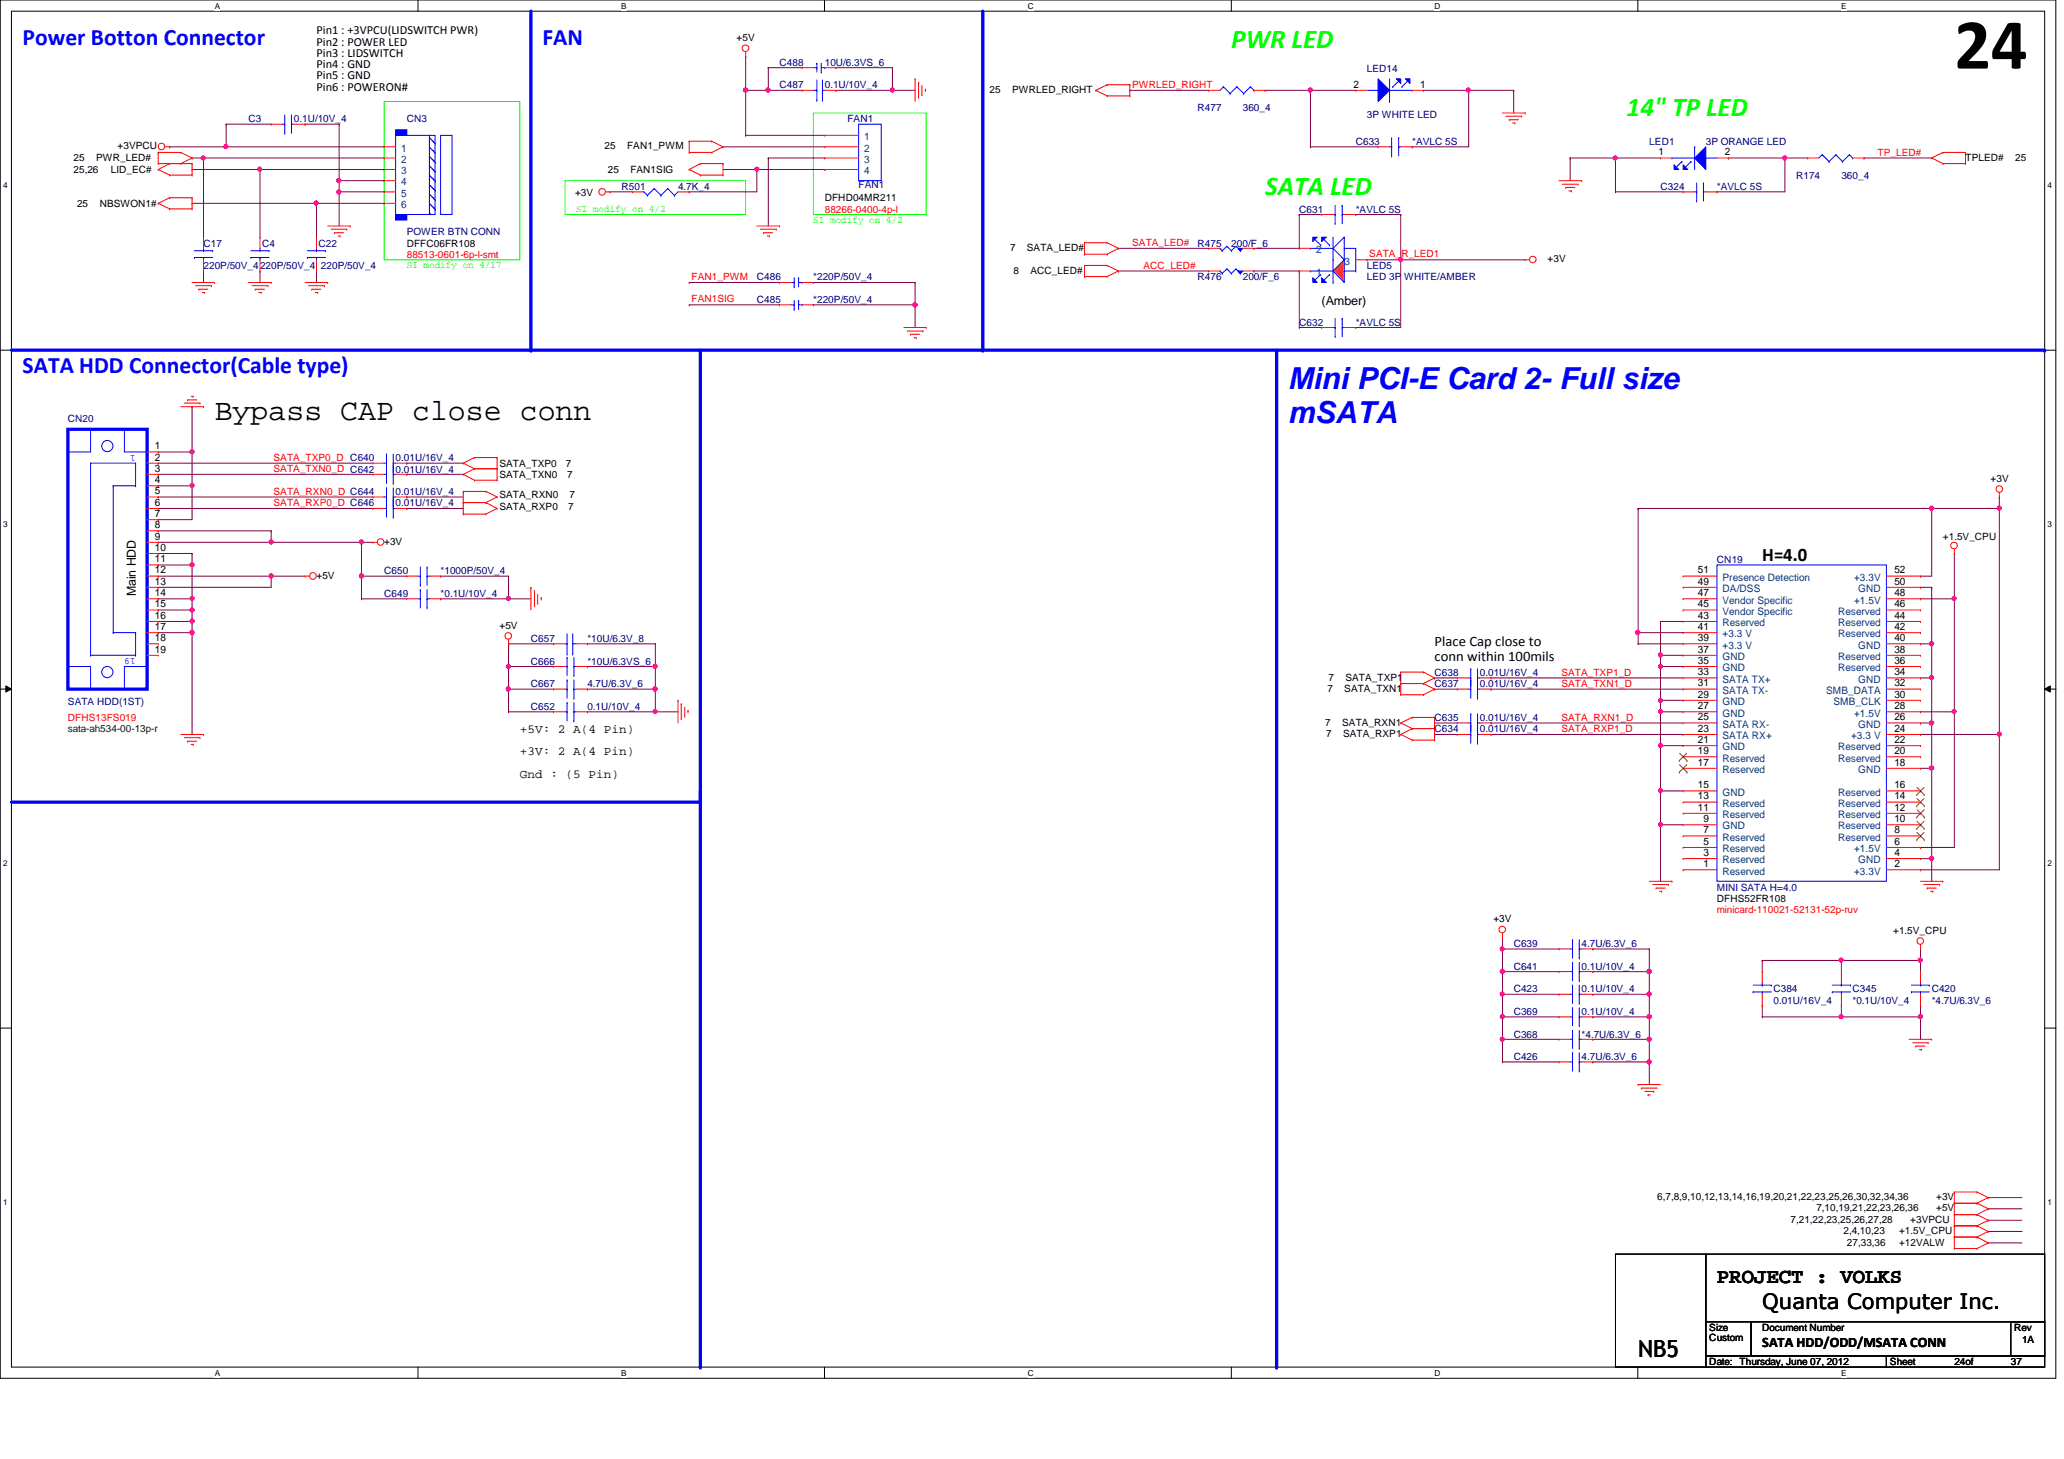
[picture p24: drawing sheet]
<svg xmlns="http://www.w3.org/2000/svg" width="297mm" height="210mm" viewBox="0 0 297 210" stroke-linecap="round" stroke-linejoin="round" font-family="sans-serif">
<defs><g id="words">
<text font-size="10.4" x="281.3" y="9.9">24</text>
<g font-size="4.4" fill="#00f">
<text x="185.3" y="56">Mini PCI-E Card 2- Full size</text>
<text x="185.3" y="60.9">mSATA</text>
</g>
<text font-size="4.4" x="30.9" y="60.4">Bypass CAP close conn</text>
<g font-size="3.9" fill="#0f0">
<text x="177.2" y="6.9">PWR LED</text>
<text x="234.1" y="16.7">14&quot; TP LED</text>
<text x="182.1" y="28.1">SATA LED</text>
</g>
<g font-size="3.4" fill="#00f">
<text x="3.3" y="6.4">Power Botton Connector</text>
<text x="78.1" y="6.4">FAN</text>
<text x="3.3" y="53.6">SATA HDD Connector(Cable type)</text>
</g>
<text font-size="3.4" x="235.8" y="195.2">NB5</text>
<g font-size="3">
<text x="247.1" y="184.6">PROJECT : VOLKS</text>
<text x="253.6" y="188.3">Quanta Computer Inc.</text>
</g>
<text font-size="2.8" x="253.6" y="80.6">H=4.0</text>
<g font-size="2.1">
<text x="206.5" y="93">Place Cap close to</text>
<text x="206.5" y="95.1">conn within 100mils</text>
<text x="253.6" y="193.8">SATA HDD/ODD/MSATA CONN</text>
</g>
<g font-size="1.8">
<text x="45.5" y="4.9">Pin1 : +3VPCU(LIDSWITCH PWR)</text>
<text x="45.5" y="6.6">Pin2 : POWER LED</text>
<text x="45.5" y="8.2">Pin3 : LIDSWITCH</text>
<text x="45.5" y="11.4">Pin5 : GND</text>
<text x="45.5" y="9.8">Pin4 : GND</text>
<text x="45.5" y="13">Pin6 : POWERON#</text>
<text x="190.2" y="43.9">(Amber)</text>
<text x="19.6" y="85.8" transform="rotate(-90 19.6 85.8)">Main HDD</text>
<text x="74.8" y="105.4">+5V: 2 A(4 Pin)</text>
<text x="74.8" y="108.7">+3V: 2 A(4 Pin)</text>
<text x="74.8" y="111.9">Gnd : (5 Pin)</text>
</g>
<g font-size="1.5">
<text x="194.8" y="12.6">2</text>
<text x="204.4" y="12.6">1</text>
<text x="238.7" y="22.4">1</text>
<text x="248.2" y="22.4">2</text>
<text x="22.3" y="64.6">1</text>
<text x="22.3" y="71.1">5</text>
<text x="22.3" y="69.5">4</text>
<text x="22.3" y="67.9">3</text>
<text x="22.3" y="66.3">2</text>
<text x="22.3" y="77.6">9</text>
<text x="22.3" y="76">8</text>
<text x="22.3" y="74.4">7</text>
<text x="22.3" y="72.8">6</text>
<text x="22.3" y="82.5">12</text>
<text x="22.3" y="80.9">11</text>
<text x="22.3" y="79.2">10</text>
<text x="244.3" y="82.5">51</text>
<text x="272.6" y="82.5">52</text>
<text x="22.3" y="89">16</text>
<text x="22.3" y="87.4">15</text>
<text x="22.3" y="85.8">14</text>
<text x="22.3" y="84.1">13</text>
<text x="244.3" y="84.1">49</text>
<text x="244.3" y="85.8">47</text>
<text x="244.3" y="87.4">45</text>
<text x="244.3" y="89">43</text>
<text x="272.6" y="84.1">50</text>
<text x="272.6" y="85.8">48</text>
<text x="272.6" y="87.4">46</text>
<text x="272.6" y="89">44</text>
<text x="22.3" y="93.9">19</text>
<text x="22.3" y="92.2">18</text>
<text x="22.3" y="90.6">17</text>
<text x="244.3" y="90.6">41</text>
<text x="244.3" y="92.2">39</text>
<text x="244.3" y="93.9">37</text>
<text x="244.3" y="95.5">35</text>
<text x="272.6" y="92.2">40</text>
<text x="272.6" y="90.6">42</text>
<text x="272.6" y="93.9">38</text>
<text x="272.6" y="95.5">36</text>
<text x="244.3" y="97.2">33</text>
<text x="244.3" y="98.8">31</text>
<text x="244.3" y="100.4">29</text>
<text x="272.6" y="97.2">34</text>
<text x="272.6" y="100.4">30</text>
<text x="272.6" y="98.8">32</text>
<text x="244.3" y="102">27</text>
<text x="244.3" y="103.6">25</text>
<text x="244.3" y="105.3">23</text>
<text x="244.3" y="106.9">21</text>
<text x="272.6" y="103.6">26</text>
<text x="272.6" y="102">28</text>
<text x="272.6" y="105.3">24</text>
<text x="272.6" y="106.9">22</text>
<text x="244.3" y="108.5">19</text>
<text x="244.3" y="110.2">17</text>
<text x="244.3" y="113.4">15</text>
<text x="272.6" y="110.2">18</text>
<text x="272.6" y="108.5">20</text>
<text x="272.6" y="113.4">16</text>
<text x="244.3" y="115">13</text>
<text x="244.3" y="116.6">11</text>
<text x="245.1" y="118.3">9</text>
<text x="245.1" y="119.9">7</text>
<text x="272.6" y="115">14</text>
<text x="272.6" y="116.6">12</text>
<text x="272.6" y="118.3">10</text>
<text x="272.6" y="119.9">8</text>
<text x="245.1" y="121.5">5</text>
<text x="245.1" y="123.1">3</text>
<text x="245.1" y="124.8">1</text>
<text x="272.6" y="123.1">4</text>
<text x="272.6" y="121.5">6</text>
<text x="272.6" y="124.8">2</text>
</g>
<g font-size="1.5" fill="#004080">
<text x="57.7" y="21.8">1</text>
<text x="57.7" y="23.4">2</text>
<text x="124.4" y="20.2">1</text>
<text x="124.4" y="21.8">2</text>
<text x="124.4" y="23.4">3</text>
<text x="57.7" y="25.1">3</text>
<text x="57.7" y="26.7">4</text>
<text x="57.7" y="28.3">5</text>
<text x="57.7" y="29.9">6</text>
<text x="124.4" y="25.1">4</text>
<text x="189.4" y="36.4">2</text>
<text x="189.4" y="39.7">1</text>
<text x="193.5" y="38.1">3</text>
<text x="247.9" y="83.6">Presence Detection</text>
<text x="266.8" y="83.6">+3.3V</text>
<text x="247.9" y="85.2">DA/DSS</text>
<text x="247.9" y="86.8">Vendor Specific</text>
<text x="247.9" y="88.4">Vendor Specific</text>
<text x="264.5" y="88.4">Reserved</text>
<text x="266.8" y="86.8">+1.5V</text>
<text x="267.4" y="85.2">GND</text>
<text x="247.9" y="90.1">Reserved</text>
<text x="247.9" y="91.7">+3.3 V</text>
<text x="247.9" y="93.3">+3.3 V</text>
<text x="247.9" y="95">GND</text>
<text x="264.5" y="90.1">Reserved</text>
<text x="264.5" y="91.7">Reserved</text>
<text x="264.5" y="95">Reserved</text>
<text x="267.4" y="93.3">GND</text>
<text x="247.9" y="96.6">GND</text>
<text x="247.9" y="98.2">SATA TX+</text>
<text x="247.9" y="99.8">SATA TX-</text>
<text x="247.9" y="101.4">GND</text>
<text x="262.8" y="99.8">SMB_DATA</text>
<text x="263.9" y="101.4">SMB_CLK</text>
<text x="264.5" y="96.6">Reserved</text>
<text x="267.4" y="98.2">GND</text>
<text x="247.9" y="103.1">GND</text>
<text x="247.9" y="104.7">SATA RX-</text>
<text x="247.9" y="106.3">SATA RX+</text>
<text x="247.9" y="107.9">GND</text>
<text x="264.5" y="107.9">Reserved</text>
<text x="266.4" y="106.3">+3.3 V</text>
<text x="266.8" y="103.1">+1.5V</text>
<text x="267.4" y="104.7">GND</text>
<text x="247.9" y="109.6">Reserved</text>
<text x="247.9" y="111.2">Reserved</text>
<text x="264.5" y="109.6">Reserved</text>
<text x="267.4" y="111.2">GND</text>
<text x="247.9" y="114.5">GND</text>
<text x="247.9" y="116.1">Reserved</text>
<text x="247.9" y="117.7">Reserved</text>
<text x="247.9" y="119.3">GND</text>
<text x="264.5" y="114.5">Reserved</text>
<text x="264.5" y="116.1">Reserved</text>
<text x="264.5" y="117.7">Reserved</text>
<text x="264.5" y="119.3">Reserved</text>
<text x="247.9" y="120.9">Reserved</text>
<text x="247.9" y="122.6">Reserved</text>
<text x="247.9" y="124.2">Reserved</text>
<text x="247.9" y="125.8">Reserved</text>
<text x="264.5" y="120.9">Reserved</text>
<text x="266.8" y="122.6">+1.5V</text>
<text x="266.8" y="125.8">+3.3V</text>
<text x="267.4" y="124.2">GND</text>
</g>
<g font-size="1.4">
<text x="106" y="5.9">+5V</text>
<text x="142.4" y="13.4">25</text>
<text x="145.7" y="13.4">PWRLED_RIGHT</text>
<text x="10.6" y="23.1">25</text>
<text x="13.8" y="23.1">PWR_LED#</text>
<text x="16.9" y="21.5">+3VPCU</text>
<text x="87" y="21.5">25</text>
<text x="90.3" y="21.5">FAN1_PWM</text>
<text x="282.9" y="23.1">TPLED#</text>
<text x="290" y="23.1">25</text>
<text x="10.6" y="24.9">25,26</text>
<text x="11.1" y="29.8">25</text>
<text x="14.3" y="29.8">NBSWON1#</text>
<text x="16" y="24.9">LID_EC#</text>
<text x="82.8" y="28.2">+3V</text>
<text x="87.5" y="24.9">25</text>
<text x="90.7" y="24.9">FAN1SIG</text>
<text x="118.7" y="29">DFHD04MR211</text>
<text x="58.5" y="35.5">DFFC06FR108</text>
<text x="145.4" y="36.1">7</text>
<text x="145.8" y="39.4">8</text>
<text x="147.8" y="36.1">SATA_LED#</text>
<text x="148.3" y="39.4">ACC_LED#</text>
<text x="222.7" y="37.8">+3V</text>
<text x="71.9" y="71.7">SATA_RXN0</text>
<text x="71.9" y="68.8">SATA_TXN0</text>
<text x="71.9" y="67.2">SATA_TXP0</text>
<text x="81.4" y="67.2">7</text>
<text x="81.6" y="68.8">7</text>
<text x="82" y="71.7">7</text>
<text x="286.5" y="69.3">+3V</text>
<text x="71.9" y="73.4">SATA_RXP0</text>
<text x="81.8" y="73.4">7</text>
<text x="279.6" y="77.7">+1.5V_CPU</text>
<text x="45.5" y="83.3">+5V</text>
<text x="55.3" y="78.4">+3V</text>
<text x="71.9" y="90.4">+5V</text>
<text x="191" y="99.5">7</text>
<text x="191.2" y="97.9">7</text>
<text x="193.5" y="99.5">SATA_TXN1</text>
<text x="193.6" y="97.9">SATA_TXP1</text>
<text x="190.7" y="104.4">7</text>
<text x="190.9" y="106">7</text>
<text x="193.2" y="104.4">SATA_RXN1</text>
<text x="193.3" y="106">SATA_RXP1</text>
<text x="247.1" y="129.8">DFHS52FR108</text>
<text x="214.9" y="132.7">+3V</text>
<text x="272.5" y="134.3">+1.5V_CPU</text>
<text x="238.5" y="172.7">6,7,8,9,10,12,13,14,16,19,20,21,22,23,25,26,30,32,34,36</text>
<text x="278.6" y="172.7">+3V</text>
<text x="257.7" y="175.9">7,21,22,23,25,26,27,28</text>
<text x="261.4" y="174.3">7,10,19,21,22,23,26,36</text>
<text x="265.3" y="177.5">2,4,10,23</text>
<text x="265.8" y="179.2">27,33,36</text>
<text x="273.3" y="179.2">+12VALW</text>
<text x="273.3" y="177.5">+1.5V_CPU</text>
<text x="274.9" y="175.9">+3VPCU</text>
<text x="278.6" y="174.3">+5V</text>
<text x="246" y="191.5">Size</text>
<text x="253.6" y="191.5">Document Number</text>
<text x="289.9" y="191.5">Rev</text>
<text x="246" y="196.4">Date: Thursday, June 07, 2012</text>
<text x="246" y="193">Custom</text>
<text x="272" y="196.4">Sheet</text>
<text x="281.3" y="196.4">24of</text>
<text x="289.4" y="196.4">37</text>
<text x="291" y="193.2">1A</text>
</g>
<g font-size="1.4" fill="#000080">
<text x="112.2" y="9.5">C488</text>
<text x="118.7" y="9.5">10U/6.3VS_6</text>
<text x="196.7" y="10.3">LED14</text>
<text x="35.8" y="17.6">C3</text>
<text x="42.3" y="17.6">0.1U/10V_4</text>
<text x="58.5" y="17.6">CN3</text>
<text x="112.2" y="12.7">C487</text>
<text x="118.7" y="12.7">0.1U/10V_4</text>
<text x="122" y="17.6">FAN1</text>
<text x="172.3" y="16">R477</text>
<text x="178.9" y="16">360_4</text>
<text x="196.7" y="16.9">3P WHITE LED</text>
<text x="195.1" y="20.8">C633</text>
<text x="203.2" y="20.8">*AVLC 5S</text>
<text x="237.4" y="20.8">LED1</text>
<text x="245.5" y="20.8">3P ORANGE LED</text>
<text x="89.4" y="27.3">R501</text>
<text x="97.6" y="27.3">4.7K_4</text>
<text x="123.6" y="27">FAN1</text>
<text x="239" y="27.3">C324</text>
<text x="247.1" y="27.3">*AVLC 5S</text>
<text x="258.5" y="25.7">R174</text>
<text x="265" y="25.7">360_4</text>
<text x="29.3" y="35.5">C17</text>
<text x="37.7" y="35.5">C4</text>
<text x="45.8" y="35.5">C22</text>
<text x="58.5" y="33.9">POWER BTN CONN</text>
<text x="172.3" y="35.5">R475</text>
<text x="177.2" y="35.5">200/F_6</text>
<text x="187" y="30.6">C631</text>
<text x="195.1" y="30.6">*AVLC 5S</text>
<text x="29.3" y="38.7">220P/50V_4220P/50V_4</text>
<text x="46.2" y="38.7">220P/50V_4</text>
<text x="108.9" y="40.3">C486</text>
<text x="117" y="40.3">*220P/50V_4</text>
<text x="172.3" y="40.3">R476</text>
<text x="178.9" y="40.3">200/F_6</text>
<text x="196.7" y="38.7">LED5</text>
<text x="196.7" y="40.3">LED 3P WHITE/AMBER</text>
<text x="108.9" y="43.6">C485</text>
<text x="117" y="43.6">*220P/50V_4</text>
<text x="187" y="46.9">C632</text>
<text x="195.1" y="46.9">*AVLC 5S</text>
<text x="9.8" y="60.7">CN20</text>
<text x="56.9" y="66.4">0.01U/16V_4</text>
<text x="56.9" y="71.2">0.01U/16V_4</text>
<text x="56.9" y="68">0.01U/16V_4</text>
<text x="56.9" y="72.9">0.01U/16V_4</text>
<text x="55.3" y="82.6">C650</text>
<text x="63.4" y="82.6">*1000P/50V_4</text>
<text x="247.1" y="81">CN19</text>
<text x="55.3" y="85.9">C649</text>
<text x="63.4" y="85.9">*0.1U/10V_4</text>
<text x="76.4" y="92.4">C657</text>
<text x="76.4" y="95.6">C666</text>
<text x="84.5" y="92.4">*10U/6.3V_8</text>
<text x="84.5" y="95.6">*10U/6.3VS_6</text>
<text x="9.8" y="101.5">SATA HDD(1ST)</text>
<text x="76.4" y="98.9">C667</text>
<text x="84.5" y="98.9">4.7U/6.3V_6</text>
<text x="206.5" y="98.9">C637</text>
<text x="206.5" y="97.2">C638</text>
<text x="213" y="98.9">0.01U/16V_4</text>
<text x="213" y="97.2">0.01U/16V_4</text>
<text x="76.4" y="102.1">C652</text>
<text x="84.5" y="102.1">0.1U/10V_4</text>
<text x="206.5" y="103.8">C635</text>
<text x="206.5" y="105.4">C634</text>
<text x="213" y="103.8">0.01U/16V_4</text>
<text x="213" y="105.4">0.01U/16V_4</text>
<text x="247.1" y="128.1">MINI SATA H=4.0</text>
<text x="217.8" y="136.3">C639</text>
<text x="227.6" y="136.3">4.7U/6.3V_6</text>
<text x="217.8" y="139.5">C641</text>
<text x="217.8" y="142.7">C423</text>
<text x="227.6" y="139.5">0.1U/10V_4</text>
<text x="227.6" y="142.7">0.1U/10V_4</text>
<text x="255.2" y="142.7">C384</text>
<text x="266.6" y="142.7">C345</text>
<text x="278" y="142.7">C420</text>
<text x="217.8" y="149.3">C368</text>
<text x="217.8" y="146">C369</text>
<text x="227.6" y="149.3">*4.7U/6.3V_6</text>
<text x="227.6" y="146">0.1U/10V_4</text>
<text x="255.2" y="144.4">0.01U/16V_4</text>
<text x="266.6" y="144.4">*0.1U/10V_4</text>
<text x="278" y="144.4">*4.7U/6.3V_6</text>
<text x="217.8" y="152.5">C426</text>
<text x="227.6" y="152.5">4.7U/6.3V_6</text>
</g>
<g font-size="1.4" fill="#f00">
<text x="162.9" y="12.7">PWRLED_RIGHT</text>
<text x="270.2" y="22.4">TP_LED#</text>
<text x="118.7" y="30.6">88266-0400-4p-l</text>
<text x="162.9" y="35.4">SATA_LED#</text>
<text x="58.5" y="37.1">88513-0601-6p-l-smt</text>
<text x="99.5" y="40.3">FAN1_PWM</text>
<text x="164.5" y="38.7">ACC_LED#</text>
<text x="197.1" y="37">SATA_R_LED1</text>
<text x="99.5" y="43.5">FAN1SIG</text>
<text x="39.4" y="66.3">SATA_TXP0_D C640</text>
<text x="39.4" y="71.2">SATA_RXN0_D C644</text>
<text x="39.4" y="67.9">SATA_TXN0_D C642</text>
<text x="39.4" y="72.8">SATA_RXP0_D C646</text>
<text x="224.7" y="97.2">SATA_TXP1_D</text>
<text x="224.7" y="98.8">SATA_TXN1_D</text>
<text x="9.8" y="103.8">DFHS13FS019</text>
<text x="224.7" y="103.7">SATA_RXN1_D</text>
<text x="224.7" y="105.3">SATA_RXP1_D</text>
<text x="247.1" y="131.4">minicard-110021-52131-52p-ruv</text>
</g>
<g font-size="1.4" fill="#0f0">
<text x="82.9" y="30.4">SI modify on 4/2</text>
<text x="117" y="32">SI modify on 4/2</text>
<text x="58.5" y="38.6">SI modify on 4/17</text>
</g>
<g font-size="1.4" fill="#00f">
<text x="19.5" y="65.4" transform="rotate(180 19.5 65.4)">1</text>
<text x="19.5" y="94.7" transform="rotate(180 19.5 94.7)">19</text>
</g>
<text font-size="1.4" fill="#004000" x="9.8" y="105.4">sata-ah534-00-13p-r</text>
<g font-size="1.2">
<text x="30.9" y="1.2">A</text>
<text x="89.4" y="1.2">B</text>
<text x="147.9" y="1.2">C</text>
<text x="206.5" y="1.2">D</text>
<text x="265" y="1.2">E</text>
<text x=".5" y="27.1">4</text>
<text x="294.7" y="27.1">4</text>
<text x=".5" y="75.8">3</text>
<text x="294.7" y="75.8">3</text>
<text x=".5" y="124.6">2</text>
<text x="294.7" y="124.6">2</text>
<text x=".5" y="173.4">1</text>
<text x="294.7" y="173.4">1</text>
<text x="30.9" y="197.9">A</text>
<text x="89.4" y="197.9">B</text>
<text x="147.9" y="197.9">C</text>
<text x="206.5" y="197.9">D</text>
<text x="265" y="197.9">E</text>
</g>
</g></defs>
<path d="M0 0h295.9v198.3h-295.9zM1.6 1.6h292.7v195.1h-292.7z" fill="none" stroke="#000" stroke-width=".14"/>
<g fill="#fff">
<path d="M30.9 .2h.7v1.3h-.7z"/>
<path d="M30.9 196.8h.7v1.4h-.7z"/>
</g>
<path d="M60.2 0v1.6M60.2 196.7v1.6" fill="none" stroke="#000" stroke-width=".14"/>
<g fill="#fff">
<path d="M89.4 .2h.7v1.3h-.7z"/>
<path d="M89.4 196.8h.7v1.4h-.7z"/>
</g>
<path d="M118.7 0v1.6M118.7 196.7v1.6" fill="none" stroke="#000" stroke-width=".14"/>
<g fill="#fff">
<path d="M147.9 .2h.8v1.3h-.8z"/>
<path d="M147.9 196.8h.8v1.4h-.8z"/>
</g>
<path d="M177.2 0v1.6M177.2 196.7v1.6" fill="none" stroke="#000" stroke-width=".14"/>
<g fill="#fff">
<path d="M206.5 .2h.8v1.3h-.8z"/>
<path d="M206.5 196.8h.8v1.4h-.8z"/>
</g>
<path d="M235.7 0v1.6M235.7 196.7v1.6" fill="none" stroke="#000" stroke-width=".14"/>
<g fill="#fff">
<path d="M265 .2h.7v1.3h-.7z"/>
<path d="M265 196.8h.7v1.4h-.7z"/>
<path d="M.5 26h.6v1.3h-.6z"/>
<path d="M294.7 26h.6v1.3h-.6z"/>
<path d="M.5 74.8h.6v1.3h-.6z"/>
<path d="M294.7 74.8h.6v1.3h-.6z"/>
</g>
<path d="M0 50.4h1.6M294.3 50.4h1.6" fill="none" stroke="#000" stroke-width=".14"/>
<g fill="#fff">
<path d="M.5 123.5h.6v1.3h-.6z"/>
<path d="M294.7 123.5h.6v1.3h-.6z"/>
</g>
<path d="M0 99.1h1.6M.8 98.7l.8 .4-.8 .5zM294.3 99.1l.8-.4v.9zM294.3 99.1h1.6" fill="none" stroke="#000" stroke-width=".14"/>
<path d="M.8 98.7l.8 .4-.8 .5zM294.3 99.1l.8-.4v.9z" fill="#000"/>
<g fill="#fff">
<path d="M.5 172.3h.6v1.3h-.6z"/>
<path d="M294.7 172.3h.6v1.3h-.6z"/>
</g>
<path d="M0 147.9h1.6M294.3 147.9h1.6" fill="none" stroke="#000" stroke-width=".14"/>
<path d="M1.6 50.4h292.7" fill="none" stroke="#00f" stroke-width=".47"/>
<circle cx="294.3" cy="50.4" r=".23" fill="#00f"/>
<path d="M76.4 1.6v48.8" fill="none" stroke="#00f" stroke-width=".47"/>
<circle cx="76.4" cy="50.4" r=".23" fill="#00f"/>
<path d="M141.4 1.6v48.8" fill="none" stroke="#00f" stroke-width=".47"/>
<circle cx="141.4" cy="50.4" r=".23" fill="#00f"/>
<path d="M1.6 115.4h99.2" fill="none" stroke="#00f" stroke-width=".47"/>
<circle cx="100.8" cy="115.4" r=".23" fill="#00f"/>
<path d="M100.8 50.4v65" fill="none" stroke="#00f" stroke-width=".47"/>
<circle cx="100.8" cy="115.4" r=".23" fill="#00f"/>
<path d="M183.7 50.4v146.3" fill="none" stroke="#00f" stroke-width=".47"/>
<circle cx="183.7" cy="196.7" r=".23" fill="#00f"/>
<path d="M191.9 39l1.6-1.6v3.2z" fill-rule="evenodd" fill="#ff8000"/>
<path d="M191.9 39l1.6-1.6v3.2z" fill="none" stroke="#ff8000" stroke-width=".14"/>
<path d="M100.8 113.8v82.9" fill="none" stroke="#00f" stroke-width=".47"/>
<circle cx="100.8" cy="196.7" r=".23" fill="#00f"/>
<path d="M55.3 14.6h19.5v22.8h-19.5zM117 16.3h16.3v14.6h-16.3zM81.3 26h26v4.9h-26z" fill="none" stroke="#0f0" stroke-width=".14"/>
<g fill="none" stroke="#800040" stroke-width=".14">
<path d="M22.8 66.6h.1M22.8 71.5h.1M22.8 73.2h.1M22.8 66.6h30.9M22.8 71.5h30.9M22.8 73.2h30.9M58.5 66.6h.1M58.5 71.5h.1M58.5 68.2h.1M58.5 66.6h8.2M58.5 71.5h8.2M58.5 68.2h8.2"/>
<path d="M84.5 99.1h.1M84.5 99.1h9.8M94.3 99.1h.1M94.3 99.1v3.3"/>
</g>
<circle cx="94.3" cy="102.4" r=".3" fill="#f0f"/>
<circle cx="94.3" cy="102.4" r=".3" fill="none" stroke="#f0f" stroke-width=".14"/>
<circle cx="94.3" cy="99.1" r=".31" fill="#f0f"/>
<circle cx="94.3" cy="99.1" r=".31" fill="none" stroke="#f0f" stroke-width=".14"/>
<path d="M73.2 99.1h.1M73.2 99.1h6.5M73.2 99.1v3.3" fill="none" stroke="#800040" stroke-width=".14"/>
<circle cx="73.1" cy="99.1" r=".31" fill="#f0f"/>
<circle cx="73.1" cy="99.1" r=".31" fill="none" stroke="#f0f" stroke-width=".14"/>
<path d="M84.5 95.9h.1M84.5 95.9h9.8M94.3 102.4h.1M94.3 102.4h3.3" fill="none" stroke="#800040" stroke-width=".14"/>
<circle cx="94.3" cy="95.9" r=".3" fill="#f0f"/>
<circle cx="94.3" cy="95.9" r=".3" fill="none" stroke="#f0f" stroke-width=".14"/>
<path d="M73.2 95.9h.1M73.2 95.9h6.5" fill="none" stroke="#800040" stroke-width=".14"/>
<circle cx="73.1" cy="95.9" r=".3" fill="#f0f"/>
<circle cx="73.1" cy="95.9" r=".3" fill="none" stroke="#f0f" stroke-width=".14"/>
<g fill="none" stroke="#800040" stroke-width=".14">
<path d="M32.6 17.9h.1M32.6 17.9h6.4M43.9 17.9h.1M43.9 17.9h4.9M48.8 17.9h.1M48.8 17.9v8.1M37.4 24.4h.1M37.4 24.4h17.9M22.8 68.2h.1M22.8 68.2h30.9M58.5 73.2h.1M58.5 73.2h8.2"/>
<path d="M73.2 95.9h.1M73.2 92.6h.1M73.2 92.6v6.5M73.2 92.6h6.5M84.5 92.6h.1M84.5 92.6h9.8M94.3 92.6h.1M94.3 95.9h.1M94.3 92.6v6.5M73.2 102.4h.1M73.2 102.4h6.5M84.5 102.4h.1"/>
<path d="M84.5 102.4h9.8"/>
</g>
<circle cx="37.4" cy="24.3" r=".3" fill="#f0f"/>
<circle cx="37.4" cy="24.3" r=".3" fill="none" stroke="#f0f" stroke-width=".14"/>
<path d="M32.6 17.9h.1M32.6 17.9v3.2M32.6 21.1h.1M32.6 21.1h22.7" fill="none" stroke="#800040" stroke-width=".14"/>
<circle cx="32.5" cy="21.1" r=".3" fill="#f0f"/>
<circle cx="32.5" cy="21.1" r=".3" fill="none" stroke="#f0f" stroke-width=".14"/>
<path d="M29.3 22.7h.1M29.3 22.7h26M45.5 29.3h.1M45.5 29.3h9.8M48.8 26h.1M48.8 26h6.5M48.8 26v1.6" fill="none" stroke="#800040" stroke-width=".14"/>
<circle cx="48.8" cy="27.6" r=".3" fill="#f0f"/>
<circle cx="48.8" cy="27.6" r=".3" fill="none" stroke="#f0f" stroke-width=".14"/>
<circle cx="48.8" cy="26" r=".31" fill="#f0f"/>
<circle cx="48.8" cy="26" r=".31" fill="none" stroke="#f0f" stroke-width=".14"/>
<path d="M24.4 21.1h.1M24.4 21.1h8.2M27.6 29.3h.1M27.6 29.3h17.9M45.5 29.3h.1M45.5 29.3v4.8M48.8 27.6h.1M48.8 27.6h6.5M48.8 27.6v4.9" fill="none" stroke="#800040" stroke-width=".14"/>
<circle cx="45.5" cy="29.2" r=".3" fill="#f0f"/>
<circle cx="45.5" cy="29.2" r=".3" fill="none" stroke="#f0f" stroke-width=".14"/>
<path d="M27.6 24.4h.1M27.6 24.4h9.8M29.3 22.7h.1M29.3 22.7v11.4M37.4 24.4h.1M37.4 24.4v9.7" fill="none" stroke="#800040" stroke-width=".14"/>
<circle cx="29.3" cy="22.7" r=".3" fill="#f0f"/>
<circle cx="29.3" cy="22.7" r=".3" fill="none" stroke="#f0f" stroke-width=".14"/>
<path d="M110.6 13h.1M110.6 13h4.8M27.6 22.7h.1M27.6 22.7h1.7M29.3 39h.1M29.3 39v1.6M37.4 39h.1M37.4 39v1.6M104.1 24.4h4.8M108.9 24.4h.1" fill="none" stroke="#800040" stroke-width=".14"/>
<circle cx="110.5" cy="12.9" r=".3" fill="#f0f"/>
<circle cx="110.5" cy="12.9" r=".3" fill="none" stroke="#f0f" stroke-width=".14"/>
<path d="M110.6 9.7h.1M110.6 9.7h4.8M120.3 9.7h.1M120.3 9.7h8.1M128.4 13h.1M128.4 13h3.3M110.6 22.7h.1M110.6 22.7h8.1M110.6 22.7v9.8" fill="none" stroke="#800040" stroke-width=".14"/>
<circle cx="128.4" cy="12.9" r=".3" fill="#f0f"/>
<circle cx="128.4" cy="12.9" r=".3" fill="none" stroke="#f0f" stroke-width=".14"/>
<path d="M107.3 8.1h.1M107.3 19.5h.1M107.3 13h.1M107.3 8.1v11.4M107.3 19.5h11.4M110.6 9.7h.1M110.6 9.7v3.3M128.4 9.7h.1M128.4 9.7v3.3" fill="none" stroke="#800040" stroke-width=".14"/>
<circle cx="107.3" cy="12.9" r=".31" fill="#f0f"/>
<circle cx="107.3" cy="12.9" r=".31" fill="none" stroke="#f0f" stroke-width=".14"/>
<g fill="none" stroke="#800040" stroke-width=".14">
<path d="M107.3 13h.1M107.3 13h3.3M120.3 13h.1M120.3 13h8.1M104.1 21.1h.1M104.1 21.1h14.6M99.2 40.6h.1M99.2 43.9h.1M99.2 40.6h13M99.2 43.9h13M117 40.6h.1M117 43.9h.1"/>
<path d="M117 40.6h14.7M117 43.9h14.7M131.7 43.9h.1M131.7 43.9v3.2"/>
</g>
<circle cx="131.7" cy="43.9" r=".31" fill="#f0f"/>
<circle cx="131.7" cy="43.9" r=".31" fill="none" stroke="#f0f" stroke-width=".14"/>
<g fill="none" stroke="#800040" stroke-width=".14">
<path d="M131.7 40.6h.1M131.7 40.6v3.3M281.3 79.6h.1M281.3 79.6v6.5M276.4 82.9h.1M276.4 82.9h1.6M239 107.3h.1M239 107.3h3.2M286.1 178.8h.1M286.1 177.2h.1M286.1 172.3h.1M286.1 173.9h.1"/>
<path d="M286.1 175.6h.1M286.1 178.8h4.9M286.1 177.2h4.9M286.1 172.3h4.9M286.1 173.9h4.9M286.1 175.6h4.9"/>
</g>
<circle cx="239" cy="107.2" r=".31" fill="#f0f"/>
<circle cx="239" cy="107.2" r=".31" fill="none" stroke="#f0f" stroke-width=".14"/>
<path d="M235.8 73.2h.1M235.8 73.2v17.8M276.4 97.5h.1M276.4 97.5h1.6M276.4 105.7h.1M276.4 102.4h.1M276.4 105.7h11.3M276.4 102.4h4.9M278 104h.1M278 104v6.5M281.3 102.4h.1M281.3 102.4v19.5" fill="none" stroke="#800040" stroke-width=".14"/>
<circle cx="235.7" cy="91" r=".31" fill="#f0f"/>
<circle cx="235.7" cy="91" r=".31" fill="none" stroke="#f0f" stroke-width=".14"/>
<g fill="none" stroke="#800040" stroke-width=".14">
<path d="M235.8 91h.1M235.8 92.6h.1M235.8 91h6.4M235.8 91v1.6M235.8 92.6h6.4M276.4 86.1h.1M276.4 86.1h4.9M281.3 86.1h.1M281.3 86.1v16.3M276.4 123.5h.1M276.4 121.9h.1M276.4 123.5h1.6"/>
<path d="M276.4 121.9h4.9"/>
</g>
<circle cx="281.2" cy="102.4" r=".3" fill="#f0f"/>
<circle cx="281.2" cy="102.4" r=".3" fill="none" stroke="#f0f" stroke-width=".14"/>
<circle cx="281.2" cy="86.1" r=".3" fill="#f0f"/>
<circle cx="281.2" cy="86.1" r=".3" fill="none" stroke="#f0f" stroke-width=".14"/>
<path d="M239 95.9h.1M239 95.9v4.9M276.4 84.5h.1M276.4 92.6h.1M276.4 84.5h1.6M276.4 92.6h1.6M239 107.3h.1M239 107.3v6.5" fill="none" stroke="#800040" stroke-width=".14"/>
<circle cx="239" cy="100.7" r=".3" fill="#f0f"/>
<circle cx="239" cy="100.7" r=".3" fill="none" stroke="#f0f" stroke-width=".14"/>
<circle cx="239" cy="95.9" r=".3" fill="#f0f"/>
<circle cx="239" cy="95.9" r=".3" fill="none" stroke="#f0f" stroke-width=".14"/>
<path d="M278 73.2h.1M278 73.2v9.7M239 94.3h.1M239 94.3h3.2M287.7 105.7h.1M287.7 105.7v19.4h-11.3M276.4 125.1h.1" fill="none" stroke="#800040" stroke-width=".14"/>
<circle cx="239" cy="94.2" r=".3" fill="#f0f"/>
<circle cx="239" cy="94.2" r=".3" fill="none" stroke="#f0f" stroke-width=".14"/>
<path d="M239 95.9h.1M239 95.9h3.2M278 92.6h.1M278 92.6v4.9M239 100.8h.1M239 100.8h3.2M278 123.5h.1M278 123.5v3.3" fill="none" stroke="#800040" stroke-width=".14"/>
<circle cx="278" cy="123.5" r=".32" fill="#f0f"/>
<circle cx="278" cy="123.5" r=".32" fill="none" stroke="#f0f" stroke-width=".14"/>
<path d="M239 89.4h.1M239 94.3h.1M239 89.4v6.5M239 113.8h.1M239 113.8h3.2" fill="none" stroke="#800040" stroke-width=".14"/>
<circle cx="239" cy="113.7" r=".3" fill="#f0f"/>
<circle cx="239" cy="113.7" r=".3" fill="none" stroke="#f0f" stroke-width=".14"/>
<path d="M239 100.8h.1M239 118.7h.1M239 102.4h.1M239 100.8v1.6M239 118.7h3.2M239 102.4h3.2" fill="none" stroke="#800040" stroke-width=".14"/>
<circle cx="239" cy="102.4" r=".3" fill="#f0f"/>
<circle cx="239" cy="102.4" r=".3" fill="none" stroke="#f0f" stroke-width=".14"/>
<path d="M239 89.4h.1M239 89.4h3.2M239 102.4h.1M239 118.7h.1M239 102.4v4.9M239 118.7v8.1M276.4 104h.1M276.4 104h1.6" fill="none" stroke="#800040" stroke-width=".14"/>
<circle cx="239" cy="118.6" r=".3" fill="#f0f"/>
<circle cx="239" cy="118.6" r=".3" fill="none" stroke="#f0f" stroke-width=".14"/>
<path d="M239 113.8h.1M239 113.8v4.9M278 110.5h.1M278 110.5v13" fill="none" stroke="#800040" stroke-width=".14"/>
<circle cx="278" cy="110.5" r=".31" fill="#f0f"/>
<circle cx="278" cy="110.5" r=".31" fill="none" stroke="#f0f" stroke-width=".14"/>
<path d="M287.7 73.2h.1M287.7 73.2v32.5" fill="none" stroke="#800040" stroke-width=".14"/>
<circle cx="287.7" cy="105.6" r=".3" fill="#f0f"/>
<circle cx="287.7" cy="105.6" r=".3" fill="none" stroke="#f0f" stroke-width=".14"/>
<circle cx="287.7" cy="73.1" r=".3" fill="#f0f"/>
<circle cx="287.7" cy="73.1" r=".3" fill="none" stroke="#f0f" stroke-width=".14"/>
<path d="M235.8 73.2h.1M235.8 73.2h51.9M278 73.2h.1" fill="none" stroke="#800040" stroke-width=".14"/>
<circle cx="278" cy="73.1" r=".31" fill="#f0f"/>
<circle cx="278" cy="73.1" r=".31" fill="none" stroke="#f0f" stroke-width=".14"/>
<path d="M278 97.5h.1M278 97.5v6.5" fill="none" stroke="#800040" stroke-width=".14"/>
<circle cx="278" cy="104" r=".31" fill="#f0f"/>
<circle cx="278" cy="104" r=".31" fill="none" stroke="#f0f" stroke-width=".14"/>
<circle cx="278" cy="97.5" r=".31" fill="#f0f"/>
<circle cx="278" cy="97.5" r=".31" fill="none" stroke="#f0f" stroke-width=".14"/>
<path d="M278 84.5h.1M278 84.5v8.1" fill="none" stroke="#800040" stroke-width=".14"/>
<circle cx="278" cy="92.6" r=".31" fill="#f0f"/>
<circle cx="278" cy="92.6" r=".31" fill="none" stroke="#f0f" stroke-width=".14"/>
<g fill="none" stroke="#800040" stroke-width=".14">
<path d="M287.7 71.5h.1M287.7 71.5v1.7M276.4 110.5h.1M276.4 110.5h1.6M216.2 134.9h.1M216.2 134.9v1.6M253.6 138.2h.1M253.6 138.2v1.6M265 138.2h.1M265 138.2v1.6M216.2 143h.1M216.2 143v3.3"/>
<path d="M276.4 146.3h.1M276.4 146.3v3.2"/>
</g>
<circle cx="276.3" cy="146.3" r=".3" fill="#f0f"/>
<circle cx="276.3" cy="146.3" r=".3" fill="none" stroke="#f0f" stroke-width=".14"/>
<path d="M276.4 136.5h.1M276.4 136.5v1.7M265 144.7h.1M265 146.3h.1M265 144.7v1.6M265 146.3h11.4" fill="none" stroke="#800040" stroke-width=".14"/>
<circle cx="276.3" cy="138.1" r=".3" fill="#f0f"/>
<circle cx="276.3" cy="138.1" r=".3" fill="none" stroke="#f0f" stroke-width=".14"/>
<path d="M253.6 138.2h.1M253.6 138.2h22.8M265 138.2h.1M276.4 138.2h.1M276.4 138.2v1.6M253.6 144.7h.1M253.6 144.7v1.6" fill="none" stroke="#800040" stroke-width=".14"/>
<circle cx="265" cy="138.1" r=".3" fill="#f0f"/>
<circle cx="265" cy="138.1" r=".3" fill="none" stroke="#f0f" stroke-width=".14"/>
<path d="M253.6 146.3h.1M253.6 146.3h11.4M276.4 144.7h.1M276.4 144.7v1.6" fill="none" stroke="#800040" stroke-width=".14"/>
<circle cx="265" cy="146.3" r=".3" fill="#f0f"/>
<circle cx="265" cy="146.3" r=".3" fill="none" stroke="#f0f" stroke-width=".14"/>
<path d="M229.2 136.5h.1M229.2 136.5h8.2M216.2 146.3h.1M216.2 146.3h8.2" fill="none" stroke="#800040" stroke-width=".14"/>
<circle cx="216.2" cy="146.3" r=".3" fill="#f0f"/>
<circle cx="216.2" cy="146.3" r=".3" fill="none" stroke="#f0f" stroke-width=".14"/>
<path d="M216.2 143h.1M216.2 143h8.2" fill="none" stroke="#800040" stroke-width=".14"/>
<circle cx="216.2" cy="143" r=".3" fill="#f0f"/>
<circle cx="216.2" cy="143" r=".3" fill="none" stroke="#f0f" stroke-width=".14"/>
<path d="M216.2 136.5h.1M216.2 136.5h8.2M229.2 139.8h.1M229.2 139.8h8.2M237.4 143h.1M237.4 152.8h.1M237.4 143v3.3M237.4 152.8v3.2" fill="none" stroke="#800040" stroke-width=".14"/>
<circle cx="216.2" cy="136.5" r=".3" fill="#f0f"/>
<circle cx="216.2" cy="136.5" r=".3" fill="none" stroke="#f0f" stroke-width=".14"/>
<path d="M216.2 139.8h.1M216.2 139.8h8.2" fill="none" stroke="#800040" stroke-width=".14"/>
<circle cx="216.2" cy="139.8" r=".31" fill="#f0f"/>
<circle cx="216.2" cy="139.8" r=".31" fill="none" stroke="#f0f" stroke-width=".14"/>
<path d="M237.4 139.8h.1M237.4 136.5h.1M237.4 136.5v6.5" fill="none" stroke="#800040" stroke-width=".14"/>
<circle cx="237.3" cy="139.8" r=".32" fill="#f0f"/>
<circle cx="237.3" cy="139.8" r=".32" fill="none" stroke="#f0f" stroke-width=".14"/>
<path d="M229.2 146.3h.1M229.2 143h.1M229.2 146.3h8.2M229.2 143h8.2" fill="none" stroke="#800040" stroke-width=".14"/>
<circle cx="237.3" cy="143" r=".31" fill="#f0f"/>
<circle cx="237.3" cy="143" r=".31" fill="none" stroke="#f0f" stroke-width=".14"/>
<path d="M216.2 139.8h.1M216.2 136.5h.1M216.2 136.5v6.5M216.2 152.8h.1M216.2 152.8h8.2M237.4 149.5h.1M237.4 149.5v3.3" fill="none" stroke="#800040" stroke-width=".14"/>
<circle cx="237.3" cy="152.8" r=".31" fill="#f0f"/>
<circle cx="237.3" cy="152.8" r=".31" fill="none" stroke="#f0f" stroke-width=".14"/>
<circle cx="237.3" cy="149.5" r=".31" fill="#f0f"/>
<circle cx="237.3" cy="149.5" r=".31" fill="none" stroke="#f0f" stroke-width=".14"/>
<path d="M237.4 146.3h.1M237.4 146.3v3.2" fill="none" stroke="#800040" stroke-width=".14"/>
<circle cx="237.3" cy="146.3" r=".31" fill="#f0f"/>
<circle cx="237.3" cy="146.3" r=".31" fill="none" stroke="#f0f" stroke-width=".14"/>
<path d="M216.2 146.3h.1M216.2 149.5h.1M216.2 146.3v6.5M229.2 149.5h.1M229.2 149.5h8.2" fill="none" stroke="#800040" stroke-width=".14"/>
<circle cx="216.2" cy="149.5" r=".3" fill="#f0f"/>
<circle cx="216.2" cy="149.5" r=".3" fill="none" stroke="#f0f" stroke-width=".14"/>
<g fill="none" stroke="#800040" stroke-width=".14">
<path d="M45.5 39h.1M45.5 39v1.6M27.6 79.6h.1M27.6 79.6v1.7M22.8 84.5h.1M22.8 84.5h16.2M39 82.9h.1M39 82.9h4.9M206.5 97.5h.1M206.5 99.1h.1M206.5 97.5h3.2M206.5 99.1h3.2"/>
<path d="M214.6 97.5h.1M214.6 99.1h.1M214.6 97.5h27.6M214.6 99.1h27.6M206.5 105.7h.1M206.5 104h.1M206.5 104h3.2M206.5 105.7h3.2M214.6 104h.1M214.6 105.7h.1M214.6 104h27.6M214.6 105.7h27.6"/>
<path d="M216.2 149.5h.1M216.2 149.5h8.2M229.2 152.8h.1M229.2 152.8h8.2"/>
</g>
<circle cx="27.6" cy="81.2" r=".3" fill="#f0f"/>
<circle cx="27.6" cy="81.2" r=".3" fill="none" stroke="#f0f" stroke-width=".14"/>
<path d="M22.8 86.1h.1M22.8 86.1h4.8" fill="none" stroke="#800040" stroke-width=".14"/>
<circle cx="27.6" cy="86.1" r=".3" fill="#f0f"/>
<circle cx="27.6" cy="86.1" r=".3" fill="none" stroke="#f0f" stroke-width=".14"/>
<path d="M27.6 58.5h.1M27.6 58.5v6.5h-4.8M22.8 79.6h.1M22.8 65h.1M22.8 79.6h4.8M22.8 87.8h.1M27.6 81.3h.1M27.6 86.1h.1M27.6 81.3v6.5h-4.8" fill="none" stroke="#800040" stroke-width=".14"/>
<circle cx="27.6" cy="65" r=".3" fill="#f0f"/>
<circle cx="27.6" cy="65" r=".3" fill="none" stroke="#f0f" stroke-width=".14"/>
<path d="M22.8 81.3h.1M22.8 89.4h.1M22.8 81.3h4.8M27.6 87.8h.1M27.6 87.8v1.6h-4.8" fill="none" stroke="#800040" stroke-width=".14"/>
<circle cx="27.6" cy="89.4" r=".3" fill="#f0f"/>
<circle cx="27.6" cy="89.4" r=".3" fill="none" stroke="#f0f" stroke-width=".14"/>
<circle cx="27.6" cy="87.8" r=".3" fill="#f0f"/>
<circle cx="27.6" cy="87.8" r=".3" fill="none" stroke="#f0f" stroke-width=".14"/>
<path d="M27.6 91h.1M27.6 91v14.7" fill="none" stroke="#800040" stroke-width=".14"/>
<circle cx="27.6" cy="91" r=".31" fill="#f0f"/>
<circle cx="27.6" cy="91" r=".31" fill="none" stroke="#f0f" stroke-width=".14"/>
<path d="M27.6 65h.1M27.6 65v4.9" fill="none" stroke="#800040" stroke-width=".14"/>
<circle cx="27.6" cy="69.8" r=".3" fill="#f0f"/>
<circle cx="27.6" cy="69.8" r=".3" fill="none" stroke="#f0f" stroke-width=".14"/>
<path d="M22.8 69.9h.1M22.8 74.8h.1M22.8 76.4h.1M22.8 78h.1M22.8 69.9h4.8M22.8 76.4h16.2M22.8 78h16.2M27.6 69.9h.1M27.6 69.9v4.9h-4.8" fill="none" stroke="#800040" stroke-width=".14"/>
<circle cx="39" cy="78" r=".3" fill="#f0f"/>
<circle cx="39" cy="78" r=".3" fill="none" stroke="#f0f" stroke-width=".14"/>
<path d="M39 76.4h.1M39 76.4v1.6M52 78h.1M52 78h1.7" fill="none" stroke="#800040" stroke-width=".14"/>
<circle cx="52" cy="78" r=".3" fill="#f0f"/>
<circle cx="52" cy="78" r=".3" fill="none" stroke="#f0f" stroke-width=".14"/>
<path d="M22.8 91h.1M22.8 82.9h.1M22.8 82.9h16.2M27.6 89.4h.1M27.6 89.4v1.6h-4.8M39 82.9h.1M39 82.9v1.6" fill="none" stroke="#800040" stroke-width=".14"/>
<circle cx="39" cy="82.9" r=".31" fill="#f0f"/>
<circle cx="39" cy="82.9" r=".31" fill="none" stroke="#f0f" stroke-width=".14"/>
<path d="M160.9 39h.1M160.9 39h13M180.5 35.7h.1M180.5 39h.1M180.5 35.7h6.5M180.5 39h6.5M196.7 37.4h.1M196.7 37.4h22.8M201.6 30.9h.1M201.6 37.4h.1M201.6 30.9v6.5" fill="none" stroke="#800040" stroke-width=".14"/>
<circle cx="201.6" cy="37.3" r=".3" fill="#f0f"/>
<circle cx="201.6" cy="37.3" r=".3" fill="none" stroke="#f0f" stroke-width=".14"/>
<g fill="none" stroke="#800040" stroke-width=".14">
<path d="M187 30.9h.1M187 39h.1M187 30.9h3.2M187 30.9v4.8M187 39v8.1M195.1 30.9h.1M195.1 30.9h6.5M201.6 37.4h.1M201.6 37.4v9.7h-6.5M226 22.7h.1M226 22.7v3.3M247.1 27.6h.1"/>
<path d="M256.9 22.7h.1M256.9 22.7v4.9h-9.8M187 47.1h.1M187 47.1h3.2M195.1 47.1h.1"/>
</g>
<circle cx="256.8" cy="22.7" r=".3" fill="#f0f"/>
<circle cx="256.8" cy="22.7" r=".3" fill="none" stroke="#f0f" stroke-width=".14"/>
<path d="M232.5 27.6h.1M232.5 22.7h.1M232.5 27.6h9.7M232.5 22.7v4.9M248.7 22.7h.1M248.7 22.7h8.2" fill="none" stroke="#800040" stroke-width=".14"/>
<circle cx="232.5" cy="22.7" r=".3" fill="#f0f"/>
<circle cx="232.5" cy="22.7" r=".3" fill="none" stroke="#f0f" stroke-width=".14"/>
<path d="M204.8 13h.1M204.8 13h6.6M211.4 13h.1M211.4 13v8.1h-8.2M203.2 21.1h.1M226 22.7h.1M226 22.7h13M232.5 22.7h.1M256.9 22.7h.1M256.9 22.7h3.2M268.3 22.7h.1M268.3 22.7h9.7" fill="none" stroke="#800040" stroke-width=".14"/>
<circle cx="211.3" cy="12.9" r=".3" fill="#f0f"/>
<circle cx="211.3" cy="12.9" r=".3" fill="none" stroke="#f0f" stroke-width=".14"/>
<path d="M182.1 13h.1M182.1 13h13M188.6 13h.1M188.6 13v8.1M211.4 13h.1M211.4 13h6.4M217.8 13h.1M217.8 13v3.3M188.6 21.1h.1M188.6 21.1h9.7" fill="none" stroke="#800040" stroke-width=".14"/>
<circle cx="188.6" cy="12.9" r=".31" fill="#f0f"/>
<circle cx="188.6" cy="12.9" r=".31" fill="none" stroke="#f0f" stroke-width=".14"/>
<path d="M162.6 13h.1M162.6 13h11.3M52 86.1h.1M52 82.9h.1M52 82.9h6.5M52 86.1h6.5M52 82.9v3.2M63.4 82.9h.1M63.4 86.1h.1M63.4 82.9h9.8M73.2 82.9h.1M73.2 82.9v3.2h-9.8" fill="none" stroke="#800040" stroke-width=".14"/>
<circle cx="52" cy="82.9" r=".31" fill="#f0f"/>
<circle cx="52" cy="82.9" r=".31" fill="none" stroke="#f0f" stroke-width=".14"/>
<path d="M52 78h.1M52 78v4.9M73.2 86.1h.1M73.2 86.1h3.2" fill="none" stroke="#800040" stroke-width=".14"/>
<circle cx="73.1" cy="86.1" r=".3" fill="#f0f"/>
<circle cx="73.1" cy="86.1" r=".3" fill="none" stroke="#f0f" stroke-width=".14"/>
<path d="M87.8 27.6h.1M87.8 27.6h3.3M99.2 27.6h.1M108.9 24.4h.1M108.9 24.4v3.2h-9.7M160.9 35.7h.1M160.9 35.7h13M39 78h.1M39 78h13" fill="none" stroke="#800040" stroke-width=".14"/>
<circle cx="108.9" cy="24.3" r=".3" fill="#f0f"/>
<circle cx="108.9" cy="24.3" r=".3" fill="none" stroke="#f0f" stroke-width=".14"/>
<path d="M108.9 24.4h9.8M118.7 24.4h.1" fill="none" stroke="#800040" stroke-width=".14"/>
<g fill="none" stroke="#f00" stroke-width=".14">
<path d="M107.3 8.1h.1M107.3 7.5v.6M115.4 13h.1M115.4 13h1.6M118.7 13h1.6M120.3 13h.1M131.7 11.3h.1M131.7 11.3v3.3M132.2 11.9h.1M132.2 11.9v2.2M132.7 13.6h.1M132.7 12.3v1.3"/>
<path d="M133.2 12.8h.1M133.2 12.8v.4M157.7 13h.1M157.7 13l1.6 .8M159.3 13.8h.1M159.3 12.2h.1M159.3 13.8h3.3M159.3 12.2l-1.6 .8M159.3 12.2h3.3M162.6 12.2h.1M162.6 13.8h.1M162.6 12.2v1.6"/>
<path d="M216.2 16.3h3.3M216.7 16.7h2.3M217.2 17.2h.1M217.2 17.2h1.3M217.7 17.7h.3M218 17.7h.1M219 16.7h.1M219.5 16.3h.1M22.8 24.4h.1M22.8 29.3h.1M22.8 23.5h.1M22.8 21.9h.1"/>
<path d="M22.8 24.4l1.6 .8M22.8 23.5h4.8M22.8 29.3l1.6 .8M22.8 21.9v1.6M22.8 21.9h3.2M23.7 21.1h.7M24.4 25.2h.1M24.4 23.5h.1M24.4 30.1h.1M24.4 28.4h.1M24.4 21.1h.1M24.4 25.2h3.2"/>
<path d="M24.4 23.5l-1.6 .9M24.4 30.1h3.2M24.4 28.4h3.2M24.4 28.4l-1.6 .9M26 23.5h.1M26 21.9h.1M26 21.9l1.6 .8M27.6 25.2h.1M27.6 23.5h.1M27.6 30.1h.1M27.6 28.4h.1M27.6 22.7h.1"/>
<path d="M27.6 23.5v1.7M27.6 28.4v1.7M27.6 22.7l-1.6 .8M47.2 32.5h3.2M47.7 33h2.2M48.1 33.5h.1M48.1 33.5h1.3M48.6 34h.3M48.9 34h.1M49.9 33h.1M50.4 32.5h.1M87.2 27.6h.6"/>
<path d="M87.8 27.6h.1M99.2 24.4h.1M99.2 21.9h.1M99.2 20.3h.1M99.2 21.9h3.2M99.2 24.4l1.6 .8M99.2 20.3v1.6M99.2 20.3h3.2M100.8 25.2h.1M100.8 23.5h.1M100.8 25.2h3.3M100.8 23.5h3.3"/>
<path d="M100.8 23.5l-1.6 .9M102.4 21.9h.1M102.4 20.3h.1M102.4 20.3l1.7 .8M104.1 25.2h.1M104.1 23.5h.1M104.1 21.1h.1M104.1 23.5v1.7M104.1 21.1l-1.7 .8M108.9 32.5h3.3M109.4 33h2.3M109.9 33.5h.1"/>
<path d="M109.9 33.5h1.3M110.4 34h.3M110.7 34h.1M111.7 33h.1M112.2 32.5h.1M156.1 36.6h.1M156.1 34.9h.1M156.1 39.8h.1M156.1 38.2h.1M156.1 36.6h3.2M156.1 34.9v1.7M156.1 38.2v1.6"/>
<path d="M156.1 34.9h3.2M156.1 39.8h3.2M156.1 38.2h3.2M159.3 36.6h.1M159.3 34.9h.1M159.3 39.8h.1M159.3 38.2h.1M159.3 34.9l1.6 .8M159.3 38.2l1.6 .8M160.9 35.7h.1M160.9 39h.1M160.9 35.7l-1.6 .9"/>
<path d="M160.9 39l-1.6 .8M219.5 37.4h.1M219.5 37.4h.6M224.4 26h3.2M224.8 26.5h2.3M225.3 27h.1M225.3 27h1.3M225.8 27.5h.3M226.1 27.5h.1M227.1 26.5h.1M227.6 26h.1M278 22.7h.1"/>
<path d="M278 22.7l1.6 .8M279.6 23.5h.1M279.6 21.9h.1M279.6 23.5h3.3M279.6 21.9h3.3M279.6 21.9l-1.6 .8M282.9 23.5h.1M282.9 21.9h.1M282.9 21.9v1.6M26 58.5h3.3M26.5 58h2.3M27 57.5h.1"/>
<path d="M27 57.5h1.3M27.5 57h.3M27.6 40.6h3.3M27.8 57h.1M28.1 41.1h2.3M28.6 41.6h.1M28.6 41.6h1.3M28.8 58h.1M29.1 42.1h.4M29.3 58.5h.1M29.5 42.1h.1M30.4 41.1h.1"/>
<path d="M30.9 40.6h.1M35.8 40.6h3.2M36.3 41.1h2.3M36.7 41.6h.1M36.7 41.6h1.4M37.3 42.1h.3M37.6 42.1h.1M38.6 41.1h.1M39 40.6h.1M43.9 40.6h3.3M44.4 41.1h2.3M44.9 41.6h.1"/>
<path d="M44.9 41.6h1.3M45.4 42.1h.3M45.7 42.1h.1M46.7 41.1h.1M47.2 40.6h.1M130.1 47.1h3.2M130.6 47.6h2.2M131.1 48.1h.1M131.1 48.1h1.2M131.5 48.6h.4M131.9 48.6h.1M132.8 47.6h.1"/>
<path d="M133.3 47.1h.1M53.7 78h.1M53.7 73.2h.1M53.7 78h.6M53.7 73.2h1.6M56.9 73.2h1.6M58.5 73.2h.1M66.7 70.7h.1M66.7 72.3h.1M66.7 74h.1M66.7 68.2h.1M66.7 66.6h.1"/>
<path d="M66.7 72.3h3.2M66.7 70.7h3.2M66.7 70.7v3.3M66.7 74h3.2M66.7 68.2l1.6 .9M66.7 66.6l1.6 .8M68.3 67.4h.1M68.3 69.1h.1M68.3 65.8h.1M68.3 67.4l-1.6 .8M68.3 67.4h3.2M68.3 69.1h3.2"/>
<path d="M68.3 65.8l-1.6 .8M68.3 65.8h3.2M69.9 72.3h.1M69.9 70.7h.1M69.9 74h.1M69.9 70.7l1.6 .8M69.9 72.3l1.6 .9M71.5 71.5h.1M71.5 73.2h.1M71.5 67.4h.1M71.5 69.1h.1M71.5 65.8h.1"/>
<path d="M71.5 71.5l-1.6 .8M71.5 73.2l-1.6 .8M71.5 65.8v3.3M281.3 79.6h.1M281.3 79v.6M287.7 71.5h.1M287.7 70.9v.6M43.9 82.9h.1M43.9 82.9h.7M73.2 92.6h.1M73.2 92v.6M76.4 84.5h.1"/>
<path d="M76.4 84.5v3.3M76.9 85h.1M76.9 85v2.3M77.4 86.8h.1M77.4 85.5v1.3M77.9 86h.1M77.9 86v.3M201.6 98.3h.1M201.6 99.9h.1M201.6 96.7h.1M201.6 98.3h3.2M201.6 96.7v3.2"/>
<path d="M201.6 99.9h3.2M201.6 96.7h3.2M204.8 98.3h.1M204.8 99.9h.1M204.8 96.7h.1M204.8 98.3l1.7 .8M204.8 96.7l1.7 .8M206.5 99.1h.1M206.5 97.5h.1M206.5 99.1l-1.7 .8M206.5 97.5l-1.7 .8M26 105.7h3.3"/>
<path d="M26.5 106.1h2.3M27 106.6h.1M27 106.6h1.3M27.5 107.1h.3M27.8 107.1h.1M28.8 106.1h.1M29.3 105.7h.1M97.6 100.8h.1M97.6 100.8v3.2M98 101.3h.1M98 101.3v2.2M98.5 103h.1"/>
<path d="M98.5 101.7v1.3M99 102.2h.1M99 102.2v.4M201.6 105.7h.1M201.6 104h.1M201.6 105.7l1.6 .8M201.6 104l1.6 .8M203.2 104.8h.1M203.2 106.5h.1M203.2 103.2h.1M203.2 104.8h3.3M203.2 104.8l-1.6 .9"/>
<path d="M203.2 106.5h3.3M203.2 103.2h3.3M203.2 103.2l-1.6 .8M206.5 106.5h.1M206.5 104.8h.1M206.5 103.2h.1M206.5 103.2v3.3M216.2 134.9h.1M216.2 134.2v.7M237.4 126.8h3.2M237.9 127.3h2.2M238.3 127.8h.1"/>
<path d="M238.3 127.8h1.3M238.8 128.2h.3M239.1 128.2h.1M240.1 127.3h.1M240.6 126.8h.1M276.4 136.5h.1M276.4 126.8h3.2M276.4 135.9v.6M276.9 127.3h2.2M277.4 127.8h.1M277.4 127.8h1.2M277.8 128.2h.4"/>
<path d="M278.2 128.2h.1M279.1 127.3h.1M279.6 126.8h.1M224.4 149.5h.1M224.4 149.5h1.6M227.6 149.5h1.6M229.2 149.5h.1M235.8 156h.1M235.8 156h3.2M236.2 156.5h.1M236.2 156.5h2.3M236.7 157h1.3"/>
<path d="M237.2 157.5h.1M237.2 157.5h.3M238 157h.1M274.7 149.5h3.3M275.2 150h2.3M275.7 150.5h.1M275.7 150.5h1.3M276.2 151h.3M276.5 151h.1M277.5 150h.1M278 149.5h.1M281.3 179.6h.1"/>
<path d="M281.3 178h.1M281.3 176.4h.1M281.3 173.1h.1M281.3 171.5h.1M281.3 174.8h.1M281.3 179.6h3.2M281.3 171.5v8.1M281.3 178h3.2M281.3 176.4h3.2M281.3 173.1h3.2M281.3 171.5h3.2M281.3 174.8h3.2"/>
<path d="M284.5 179.6h.1M284.5 178h.1M284.5 176.4h.1M284.5 173.1h.1M284.5 171.5h.1M284.5 174.8h.1M284.5 178l1.6 .8M284.5 176.4l1.6 .8M284.5 171.5l1.6 .8M284.5 173.1l1.6 .8M284.5 174.8l1.6 .8M286.1 178.8h.1"/>
<path d="M286.1 177.2h.1M286.1 172.3h.1M286.1 173.9h.1M286.1 175.6h.1M286.1 178.8l-1.6 .8M286.1 177.2l-1.6 .8M286.1 172.3l-1.6 .8M286.1 173.9l-1.6 .9M286.1 175.6l-1.6 .8"/>
<circle cx="107.3" cy="6.9" r=".48"/>
<circle cx="23.2" cy="21.1" r=".47"/>
<circle cx="86.6" cy="27.6" r=".47"/>
<circle cx="220.6" cy="37.3" r=".47"/>
<circle cx="54.8" cy="78" r=".47"/>
<circle cx="281.2" cy="78.5" r=".47"/>
<circle cx="287.7" cy="70.4" r=".47"/>
<circle cx="45" cy="82.9" r=".48"/>
<circle cx="73.1" cy="91.5" r=".47"/>
<circle cx="216.2" cy="133.7" r=".47"/>
<circle cx="276.3" cy="135.4" r=".47"/>
</g>
<path d="M232.5 180.4h13v16.3h-13zM245.5 180.4h48.8v9.8h-48.8zM245.5 190.2h6.5v4.9h-6.5zM245.5 195.1h26v1.6h-26zM252 190.2h42.3v4.9h-42.3zM271.5 195.1h22.8v1.6h-22.8zM289.4 190.2h4.9v4.9h-4.9z" fill="none" stroke="#000" stroke-width=".14"/>
<g fill="none" stroke="#00f" stroke-width=".14">
<path d="M56.9 19.5h4.9v11.4h-4.9zM63.4 19.5h1.7v11.4h-1.7zM117 13h.6M117.6 14.4h.1M117.6 13h.1M117.6 11.5v2.9M118.4 13h.1M118.4 14.4h.1M118.4 13h.3M118.4 11.5v2.9M55.3 73.2h.3M55.6 73.2h.1"/>
<path d="M55.6 71.8h.1M55.6 71.8v2.6M56.6 74.4h.1M56.6 73.2h.1M56.6 73.2h.3M56.6 71.8v2.6M226 149.5h.3M226.3 149.5h.1M226.3 148.3h.1M226.3 148.3v2.5M227.3 150.8h.1M227.3 149.5h.1"/>
<path d="M227.3 149.5h.3M227.3 148.3v2.5"/>
</g>
<path d="M61.8 19.5h.8v11.4h-.8z" fill-rule="evenodd" fill="#fff"/>
<path d="M61.8 19.5h.8v11.4h-.8z" fill-rule="evenodd" fill="#00f"/>
<path d="M61.8 19.5h.8v11.4h-.8z" fill="none" stroke="#00f" stroke-width=".14"/>
<path d="M56.9 30.9h1.6v.8h-1.6z" fill-rule="evenodd" fill="#00f"/>
<path d="M56.9 30.9h1.6v.8h-1.6z" fill="none" stroke="#00f" stroke-width=".14"/>
<path d="M56.9 18.7h1.6v.8h-1.6z" fill-rule="evenodd" fill="#00f"/>
<g fill="none" stroke="#00f" stroke-width=".14">
<path d="M56.9 18.7h1.6v.8h-1.6zM176.1 12.5h.1M176.1 12.5l-.5 .5M176.1 12.5l.9 1M177 13.5h.1M178 12.5h.1M178 12.5l-1 1M178 12.5l1 1M179 13.5h.1M180 12.5h.1M180 12.5l-1 1M180 12.5l.5 .5"/>
<path d="M180.5 13h.1M92.7 27.6h.1M92.7 27.6l.5 .5M93.2 28.1h.1M94.1 27.1h.1M94.1 27.1l1 1M94.1 27.1l-.9 1M95.1 28.1h.1M96.1 27.1h.1M96.1 27.1l1 1M96.1 27.1l-1 1M97.1 28.1h.1"/>
<path d="M97.6 27.6l-.5 .5M175.6 39h.1M175.6 39l.3 .3M175.9 39.3h.1M176.6 38.7h.1M176.6 38.7l.6 .6M176.6 38.7l-.7 .6M177.2 39.3h.1M177.9 38.7h.1M177.9 38.7l.6 .6M177.9 38.7l-.7 .6M178.5 39.3h.1"/>
<path d="M178.9 39l-.4 .3M191.9 30.9h.2M192.1 32.2h.1M192.1 30.9h.1M192.1 29.5v2.7M193.2 30.9h.1M193.2 29.5h.1M193.2 30.9h.3M193.2 29.5v2.7M55.3 66.6h.3M55.6 66.6h.1M55.6 65.3h.1"/>
<path d="M55.6 65.3v2.6M56.6 67.9h.1M56.6 66.6h.1M56.6 66.6h.3M56.6 65.3v2.6M60.2 82.9h.3M60.5 82.9h.1M60.5 84.2h.1M60.5 81.6v2.6M61.5 81.6h.1M61.5 82.9h.1M61.5 82.9h.3"/>
<path d="M61.5 81.6v2.6M81.3 99.1h.3M81.6 99.1h.1M81.6 97.8h.1M81.6 97.8v2.7M82.6 99.1h.1M82.6 97.8v2.7M82.6 99.1h.3M211.4 99.1h.3M211.7 99.1h.1M211.7 97.8h.1M211.7 97.8v2.7"/>
<path d="M212.6 99.1h.1M212.6 99.1h.4M212.6 97.8v2.7M81.3 102.4h.3M81.6 102.4h.1M81.6 101.1h.1M81.6 101.1v2.6M82.6 103.7h.1M82.6 102.4h.1M82.6 100.5h.1M82.6 102.4h.3M82.6 101.1v2.6"/>
<path d="M211.4 104h.3M211.7 104h.1M211.7 102.7h.1M211.7 102.7v2.6M212.6 100.5h.1M212.6 105.3h.1M212.6 104h.1M212.6 102.7v2.6M212.6 104h.4M226 136.5h.3M226 139.8h.3M226.3 136.5h.1"/>
<path d="M226.3 135.2h.1M226.3 139.8h.1M226.3 138.5h.1M226.3 135.2v2.6M226.3 138.5v2.6M227.3 137.8h.1M227.3 136.5h.1M227.3 139.8h.1M227.3 136.5h.3M227.3 135.2v2.6M227.3 138.5v2.6M227.3 139.8h.3"/>
<path d="M227.3 141.1h.1M275.1 142.7h.1M275.1 142.7h2.6M275.1 141.7h2.6M276.4 141.7h.1M276.4 142.7h.1M276.4 141.4v.3M276.4 142.7v.3M277.7 141.7h.1"/>
</g>
<g fill="none" stroke="#f00" stroke-width=".14">
<path d="M173.9 13h.1M173.9 13h1.7M180.5 13h1.6M182.1 13h.1M55.3 21.1h.1M55.3 22.7h.1M55.3 24.4h.1M55.3 26h.1M55.3 27.6h.1M55.3 29.3h.1M55.3 21.1h1.6M55.3 22.7h1.6"/>
<path d="M55.3 24.4h1.6M55.3 26h1.6M55.3 27.6h1.6M55.3 29.3h1.6M91.1 27.6h.1M91.1 27.6h1.6M97.6 27.6h1.6M99.2 27.6h.1M190.2 30.9h.1M190.2 30.9h1.7M193.5 30.9h1.6M195.1 30.9h.1"/>
<path d="M53.7 66.6h.1M53.7 66.6h1.6M56.9 66.6h1.6M58.5 66.6h.1M58.5 82.9h.1M58.5 82.9h1.7M61.8 82.9h1.6M63.4 82.9h.1M79.7 99.1h.1M79.7 99.1h1.6M82.9 99.1h1.6M84.5 99.1h.1"/>
<path d="M209.7 99.1h.1M209.7 99.1h1.7M213 99.1h1.6M214.6 99.1h.1M79.7 102.4h.1M79.7 102.4h1.6M82.9 102.4h1.6M84.5 102.4h.1M209.7 104h.1M209.7 104h1.7M213 104h1.6M214.6 104h.1"/>
<path d="M224.4 136.5h.1M224.4 139.8h.1M224.4 136.5h1.6M224.4 139.8h1.6M227.6 136.5h1.6M227.6 139.8h1.6M229.2 136.5h.1M229.2 139.8h.1M276.4 139.8h.1M276.4 139.8v1.6M276.4 144.7h.1M276.4 143v1.7"/>
</g>
<path d="M178.2 39h.7l-.4 .3z" fill-rule="evenodd" fill="#00f"/>
<g fill="none" stroke="#00f" stroke-width=".14">
<path d="M178.2 39h.7l-.4 .3zM9.8 61.8h3.2v3.2h-3.2zM13 66.6h.1M13 66.6v27.7M13 66.6h6.5M16.3 69.9h.1M16.3 69.9h3.2M16.3 69.9v21.1M17.9 61.8h3.3v3.2h-3.3zM19.5 66.6h.1M19.5 69.9h.1M19.5 66.6v3.3"/>
<path d="M9.8 95.9h3.2v3.2h-3.2zM13 94.3h.1M13 94.3h6.5M16.3 91h.1M16.3 91h3.2M17.9 95.9h3.3v3.2h-3.3zM19.5 91h.1M19.5 94.3h.1M19.5 91v3.3M60.2 86.1h.3M60.5 86.1h.1M60.5 84.8h.1"/>
<path d="M60.5 84.8v2.7M61.5 87.5h.1M61.5 86.1h.1M61.5 86.1h.3M61.5 84.8v2.7"/>
<circle cx="15.4" cy="64.2" r=".81"/>
<circle cx="15.4" cy="96.7" r=".81"/>
</g>
<g fill="none" stroke="#f00" stroke-width=".14">
<path d="M173.9 39h.1M173.9 39h1.7M178.9 39h1.6M180.5 39h.1M21.2 79.6h1.6M21.2 78h1.6M21.2 76.4h1.6M21.2 74.8h1.6M21.2 73.2h1.6M21.2 71.5h1.6M21.2 69.9h1.6M21.2 68.2h1.6"/>
<path d="M21.2 66.6h1.6M21.2 65h1.6M22.8 79.6h.1M22.8 78h.1M22.8 76.4h.1M22.8 74.8h.1M22.8 73.2h.1M22.8 71.5h.1M22.8 69.9h.1M22.8 68.2h.1M22.8 66.6h.1M22.8 65h.1"/>
<path d="M21.2 86.1h1.6M21.2 94.3h1.6M21.2 92.6h1.6M21.2 91h1.6M21.2 89.4h1.6M21.2 87.8h1.6M21.2 84.5h1.6M21.2 82.9h1.6M21.2 81.3h1.6M22.8 94.3h.1M22.8 92.6h.1M22.8 91h.1"/>
<path d="M22.8 89.4h.1M22.8 87.8h.1M22.8 86.1h.1M22.8 84.5h.1M22.8 82.9h.1M22.8 81.3h.1M58.5 86.1h.1M58.5 86.1h1.7M61.8 86.1h1.6M63.4 86.1h.1"/>
</g>
<path d="M9.8 61.8h11.4v37.3h-11.4z" fill="none" stroke="#00f" stroke-width=".47"/>
<path d="M190.2 40l.7 .6h-.7z" fill="#00f"/>
<path d="M190.2 40l.7 .6h-.7z" fill="none" stroke="#00f" stroke-width=".14"/>
<path d="M188.9 40l.7 .6h-.7z" fill="#00f"/>
<path d="M188.9 40l.7 .6h-.7z" fill="none" stroke="#00f" stroke-width=".14"/>
<path d="M188.9 34.1h.7l-.7 .7z" fill="#00f"/>
<path d="M188.9 34.1h.7l-.7 .7z" fill="none" stroke="#00f" stroke-width=".14"/>
<path d="M190.2 34.1h.7l-.7 .7z" fill="#00f"/>
<g fill="none" stroke="#00f" stroke-width=".14">
<path d="M188.6 35.7h.1M188.6 39h.1M188.6 35.7h3.3M188.6 39h3.3M189.2 34.5l.9 .8M190.1 35.3h.1M190.1 39.5h.1M190.1 39.5l-.9 .8M190.2 34.1h.7l-.7 .7zM190.5 34.5l.8 .8M191.3 35.3h.1M191.3 39.5h.1"/>
<path d="M191.3 39.5l-.8 .8M191.9 39l1.6-1.6v3.2zM191.9 35.7h.1M191.9 37.4h.1M191.9 35.7l1.6 1.7M191.9 34.1v6.5M193.5 37.4h.1M193.5 34.1h.1M193.5 35.7h.1M193.5 39h.1M193.5 34.1v3.3M193.5 34.1l-1.6 1.6"/>
<path d="M193.5 35.7h1.6v3.3M193.5 39h1.6M195.1 39h.1M243.9 27.6h.3M244.2 28.9h.1M244.2 27.6h.1M244.2 26.3v2.6M245.1 27.6h.1M245.1 26.3h.1M245.1 27.6h.4M245.1 26.3v2.6M191.9 40.6h.1"/>
<path d="M191.9 47.1h.2M192.1 48.4h.1M192.1 47.1h.1M192.1 45.8v2.6M193.2 47.1h.1M193.2 45.8h.1M193.2 47.1h.3M193.2 45.8v2.6M81.3 92.6h.3M81.6 92.6h.1M81.6 94.1h.1M81.6 91.2v2.9"/>
<path d="M82.4 94.1h.1M82.4 92.6h.1M82.4 92.6h.5M82.4 91.2v2.9M226 146.3h.3M226.3 146.3h.1M226.3 145h.1M226.3 145v2.6M227.3 147.6h.1M227.3 146.3h.1M227.3 146.3h.3M227.3 145v2.6"/>
<path d="M263.7 142.7h.1M263.7 142.7h2.6M263.7 141.7h2.6M265 141.7h.1M265 142.7h.1M265 141.4v.3M265 142.7v.3M266.3 141.7h.1"/>
</g>
<g fill="none" stroke="#f00" stroke-width=".14">
<path d="M187 35.7h.1M187 39h.1M187 35.7h1.6M187 39h1.6M195.1 37.4h1.6M196.7 37.4h.1M242.2 27.6h.1M242.2 27.6h1.7M245.5 27.6h1.6M247.1 27.6h.1M190.2 47.1h.1M190.2 47.1h1.7"/>
<path d="M193.5 47.1h1.6M195.1 47.1h.1M79.7 92.6h.1M79.7 92.6h1.6M82.9 92.6h1.6M84.5 92.6h.1M265 139.8h.1M265 139.8v1.6M224.4 146.3h.1M224.4 146.3h1.6M227.6 146.3h1.6M229.2 146.3h.1"/>
<path d="M265 144.7h.1M265 143v1.7"/>
</g>
<path d="M198.3 11.3l1.7 1.7-1.7 1.6z" fill="#00f"/>
<path d="M198.3 11.3l1.7 1.7-1.7 1.6z" fill="none" stroke="#00f" stroke-width=".14"/>
<path d="M201 11.3h.6v.7z" fill="#00f"/>
<path d="M201 11.3h.6v.7z" fill="none" stroke="#00f" stroke-width=".14"/>
<path d="M202.3 11.3h.6v.7z" fill="#00f"/>
<g fill="none" stroke="#00f" stroke-width=".14">
<path d="M123.6 17.9h3.2v8.1h-3.2zM196.7 13h1.6M198.3 13h.1M200 14.6h.1M200 11.3v3.3M200 13h3.2M200.4 12.5h.1M201.3 11.7l-.9 .8M201.8 12.5h.1M202.3 11.3h.6v.7zM202.6 11.7l-.8 .8M203.2 13h.1"/>
<path d="M175.6 35.7h.1M175.6 35.7l.3 .4M175.9 36.1h.1M176.6 35.4h.1M176.6 35.4l.6 .7M176.6 35.4l-.7 .7M177.2 36.1h.1M177.9 35.4h.1M177.9 35.4l.6 .7M177.9 35.4l-.7 .7M178.5 36.1h.1M178.9 35.7l-.4 .4"/>
<path d="M55.3 71.5h.3M55.6 71.5h.1M55.6 70.2h.1M55.6 70.2v2.6M56.6 72.8h.1M56.6 71.5h.1M56.6 71.5h.3M56.6 70.2v2.6"/>
</g>
<g fill="none" stroke="#f00" stroke-width=".14">
<path d="M118.7 19.5h.1M118.7 19.5h4.9M195.1 13h.1M195.1 13h1.6M203.2 13h1.6M204.8 13h.1M118.7 21.1h.1M118.7 22.7h.1M118.7 24.4h.1M118.7 21.1h4.9M118.7 22.7h4.9M118.7 24.4h4.9"/>
<path d="M53.7 71.5h.1M53.7 71.5h1.6M56.9 71.5h1.6M58.5 71.5h.1"/>
</g>
<path d="M178.2 35.7h.7l-.4 .4z" fill-rule="evenodd" fill="#00f"/>
<g fill="none" stroke="#00f" stroke-width=".14">
<path d="M28 37h.1M28 37h2.6M28 36.1h2.6M29.3 36.1h.1M29.3 37h.1M29.3 35.7v.4M29.3 37v.4M30.6 36.1h.1M36.1 37h.1M36.1 37h2.6M36.1 36.1h2.6M37.4 36.1h.1"/>
<path d="M37.4 37h.1M37.4 35.7v.4M37.4 37v.4M38.7 36.1h.1M178.2 35.7h.7l-.4 .4zM262.3 22.3h.1M262.3 22.3l-.6 .4M262.3 22.3l.9 .9M263.2 23.2h.1M264.2 22.3h.1M264.2 22.3l-1 .9M264.2 22.3l1 .9"/>
<path d="M265.2 23.2h.1M266.1 22.3h.1M266.1 22.3l-.9 .9M266.1 22.3l.5 .4M266.6 22.7h.1M113.8 43.9h.5M114.3 43.9h.1M114.3 44.5h.1M114.3 43.2v1.3M114.9 43.2h.1M114.9 43.9h.5M114.9 43.2v1.3"/>
<path d="M115.4 43.9h.1M55.3 68.2h.3M55.6 68.2h.1M55.6 67h.1M55.6 67v2.6M56.6 69.6h.1M56.6 68.2h.1M56.6 68.2h.3M56.6 67v2.6"/>
</g>
<g fill="none" stroke="#f00" stroke-width=".14">
<path d="M29.3 34.1h.1M29.3 39h.1M29.3 34.1v1.6M29.3 37.4v1.6M37.4 34.1h.1M37.4 39h.1M37.4 34.1v1.6M37.4 37.4v1.6M173.9 35.7h.1M173.9 35.7h1.7M178.9 35.7h1.6M180.5 35.7h.1"/>
<path d="M260.1 22.7h.1M260.1 22.7h1.6M266.6 22.7h1.7M268.3 22.7h.1M112.2 43.9h.1M112.2 43.9h1.6M115.4 43.9h1.6M117 43.9h.1M53.7 68.2h.1M53.7 68.2h1.6M56.9 68.2h1.6M58.5 68.2h.1"/>
</g>
<path d="M243.9 22.7l1.6-1.6v3.3z" fill="#00f"/>
<path d="M243.9 22.7l1.6-1.6v3.3z" fill="none" stroke="#00f" stroke-width=".14"/>
<path d="M242.2 23.7l.7 .7h-.7z" fill="#00f"/>
<path d="M242.2 23.7l.7 .7h-.7z" fill="none" stroke="#00f" stroke-width=".14"/>
<path d="M240.9 23.7l.7 .7h-.7z" fill="#00f"/>
<g fill="none" stroke="#00f" stroke-width=".14">
<path d="M40.7 17.9h.3M41 19.2h.1M41 17.9h.1M41 16.6v2.6M41.9 17.9h.1M41.9 16.6h.1M41.9 17.9h.4M41.9 16.6v2.6M117 9.7h.6M117.6 9.7h.1M117.6 9.1h.1M117.6 9.1v1.3"/>
<path d="M118.2 10.4h.1M118.2 9.7h.5M118.2 9.1v1.3M118.7 9.7h.1M200.3 19.8v2.6M201.3 19.8h.1M201.3 19.8v2.6M44.2 37h.1M44.2 37h2.7M44.2 36.1h2.7M45.5 36.1h.1M45.5 37h.1"/>
<path d="M45.5 35.7v.4M45.5 37v.4M46.9 36.1h.1M114.3 40v1.3M114.9 40h.1M114.9 40v1.3M200 21.1h.3M200.3 22.4h.1M200.3 21.1h.1M201.3 21.1h.1M201.3 21.1h.3M240.6 22.7h.1"/>
<path d="M240.6 22.7h3.3M240.9 23.7l.7 .7h-.7zM242.1 23.2h.1M242.1 23.2l-.8 .8M243.4 23.2h.1M243.4 23.2l-.8 .8M243.9 21.1h.1M243.9 21.1v3.3M245.5 22.7h.1M245.5 22.7h1.6M113.8 40.6h.5M114.3 40.6h.1"/>
<path d="M114.3 41.3h.1M114.9 40.6h.5M115.4 40.6h.1M81.3 95.9h.3M81.6 95.9h.1M81.6 94.6h.1M81.6 94.6v2.6M82.6 97.2h.1M82.6 95.9h.1M82.6 95.9h.3M82.6 94.6v2.6M211.4 97.5h.3"/>
<path d="M211.7 97.5h.1M211.7 96.2h.1M211.7 96.2v2.6M212.6 98.8h.1M212.6 97.5h.1M212.6 96.2v2.6M212.6 97.5h.4M247.1 81.3h24.4v45.5h-24.4zM211.4 105.7h.3M211.7 105.7h.1M211.7 104.4h.1M211.7 104.4v2.5"/>
<path d="M212.6 106.9h.1M212.6 105.7h.1M212.6 105.7h.4M212.6 104.4v2.5M226 152.8h.3M226 143h.3M226.3 152.8h.1M226.3 151.5h.1M226.3 143h.1M226.3 141.7h.1M226.3 141.7v2.7M226.3 151.5v2.6"/>
<path d="M227.3 154.1h.1M227.3 152.8h.1M227.3 144.4h.1M227.3 143h.1M227.3 152.8h.3M227.3 141.7v2.7M227.3 151.5v2.6M227.3 143h.3M252.3 142.7h.1M252.3 142.7h2.6M252.3 141.7h2.6M253.6 141.7h.1"/>
<path d="M253.6 142.7h.1M253.6 141.4v.3M253.6 142.7v.3M254.9 141.7h.1"/>
</g>
<g fill="none" stroke="#f00" stroke-width=".14">
<path d="M39 17.9h.1M39 17.9h1.7M42.3 17.9h1.6M43.9 17.9h.1M115.4 9.7h.1M115.4 9.7h1.6M118.7 9.7h1.6M120.3 9.7h.1M45.5 34.1h.1M45.5 39h.1M45.5 34.1v1.6M45.5 37.4v1.6"/>
<path d="M198.3 21.1h.1M198.3 21.1h1.7M201.6 21.1h1.6M203.2 21.1h.1M239 22.7h.1M239 22.7h1.6M247.1 22.7h1.6M248.7 22.7h.1M112.2 40.6h.1M112.2 40.6h1.6M115.4 40.6h1.6M117 40.6h.1"/>
<path d="M79.7 95.9h.1M79.7 95.9h1.6M82.9 95.9h1.6M84.5 95.9h.1M209.7 97.5h.1M209.7 97.5h1.7M213 97.5h1.6M214.6 97.5h.1M242.2 82.9h.1M242.2 84.5h.1M242.2 86.1h.1M242.2 87.8h.1"/>
<path d="M242.2 89.4h.1M242.2 91h.1M242.2 92.6h.1M242.2 94.3h.1M242.2 95.9h.1M242.2 97.5h.1M242.2 99.1h.1M242.2 95.9h4.9M242.2 82.9h4.9M242.2 84.5h4.9M242.2 86.1h4.9M242.2 87.8h4.9"/>
<path d="M242.2 89.4h4.9M242.2 91h4.9M242.2 92.6h4.9M242.2 94.3h4.9M242.2 97.5h4.9M242.2 99.1h4.9M271.5 95.9h4.9M271.5 82.9h4.9M271.5 84.5h4.9M271.5 86.1h4.9M271.5 87.8h4.9M271.5 89.4h4.9"/>
<path d="M271.5 91h4.9M271.5 92.6h4.9M271.5 94.3h4.9M271.5 97.5h4.9M271.5 99.1h4.9M276.4 82.9h.1M276.4 84.5h.1M276.4 86.1h.1M276.4 87.8h.1M276.4 89.4h.1M276.4 91h.1M276.4 92.6h.1"/>
<path d="M276.4 94.3h.1M276.4 95.9h.1M276.4 97.5h.1M276.4 99.1h.1M209.7 105.7h.1M209.7 105.7h1.7M213 105.7h1.6M214.6 105.7h.1M242.2 100.8h.1M242.2 102.4h.1M242.2 104h.1M242.2 105.7h.1"/>
<path d="M242.2 107.3h.1M242.2 108.9h.1M242.2 110.5h.1M242.2 113.8h.1M242.2 115.4h.1M242.2 117h.1M242.2 118.7h.1M242.2 100.8h4.9M242.2 102.4h4.9M242.2 104h4.9M242.2 105.7h4.9M242.2 107.3h4.9"/>
<path d="M242.2 108.9h4.9M242.2 110.5h4.9M242.2 113.8h4.9M242.2 115.4h4.9M242.2 117h4.9M242.2 118.7h4.9M271.5 100.8h4.9M271.5 102.4h4.9M271.5 104h4.9M271.5 105.7h4.9M271.5 107.3h4.9M271.5 108.9h4.9"/>
<path d="M271.5 110.5h4.9M271.5 113.8h4.9M271.5 115.4h4.9M271.5 117h4.9M271.5 118.7h4.9M276.4 100.8h.1M276.4 102.4h.1M276.4 104h.1M276.4 105.7h.1M276.4 107.3h.1M276.4 108.9h.1M276.4 110.5h.1"/>
<path d="M276.4 113.8h.1M276.4 115.4h.1M276.4 117h.1M276.4 118.7h.1M242.2 120.3h.1M242.2 121.9h.1M242.2 123.5h.1M242.2 125.1h.1M242.2 120.3h4.9M242.2 121.9h4.9M242.2 123.5h4.9M242.2 125.1h4.9"/>
<path d="M253.6 139.8h.1M253.6 139.8v1.6M271.5 120.3h4.9M271.5 121.9h4.9M271.5 123.5h4.9M271.5 125.1h4.9M276.4 121.9h.1M276.4 120.3h.1M276.4 123.5h.1M276.4 125.1h.1M224.4 152.8h.1M224.4 143h.1"/>
<path d="M224.4 152.8h1.6M224.4 143h1.6M227.6 152.8h1.6M227.6 143h1.6M229.2 152.8h.1M229.2 143h.1M253.6 144.7h.1M253.6 143v1.7"/>
</g>
<g fill="none" stroke="#804000" stroke-width=".14">
<path d="M241.7 109.4h.1M241.7 111.1h.1M241.7 108.4l1.1 1M241.7 110l1.1 1.1M242.7 108.4l-1 1M242.7 110l-1 1.1M242.8 109.4h.1M242.8 111.1h.1M275.8 114.3h.1M275.8 116h.1M275.8 117.6h.1M275.8 119.2h.1"/>
<path d="M275.9 113.3l1 1M275.9 114.9l1 1.1M275.9 116.5l1 1.1M275.9 118.2l1 1M275.9 119.8l1 1M276.9 113.3l-1.1 1M276.9 114.9l-1.1 1.1M276.9 116.5l-1.1 1.1M276.9 118.2l-1.1 1M276.9 119.8l-1.1 1M276.9 114.3h.1M276.9 116h.1"/>
<path d="M276.9 117.6h.1M276.9 119.2h.1M275.8 120.8h.1M276.9 120.8h.1"/>
</g>
<circle cx="94.3" cy="102.4" r=".3" fill="#f0f"/>
<circle cx="94.3" cy="102.4" r=".3" fill="none" stroke="#f0f" stroke-width=".14"/>
<circle cx="94.3" cy="99.1" r=".31" fill="#f0f"/>
<circle cx="94.3" cy="99.1" r=".31" fill="none" stroke="#f0f" stroke-width=".14"/>
<circle cx="73.1" cy="99.1" r=".31" fill="#f0f"/>
<circle cx="73.1" cy="99.1" r=".31" fill="none" stroke="#f0f" stroke-width=".14"/>
<circle cx="94.3" cy="95.9" r=".3" fill="#f0f"/>
<circle cx="94.3" cy="95.9" r=".3" fill="none" stroke="#f0f" stroke-width=".14"/>
<circle cx="73.1" cy="95.9" r=".3" fill="#f0f"/>
<circle cx="73.1" cy="95.9" r=".3" fill="none" stroke="#f0f" stroke-width=".14"/>
<circle cx="37.4" cy="24.3" r=".3" fill="#f0f"/>
<circle cx="37.4" cy="24.3" r=".3" fill="none" stroke="#f0f" stroke-width=".14"/>
<circle cx="32.5" cy="21.1" r=".3" fill="#f0f"/>
<circle cx="32.5" cy="21.1" r=".3" fill="none" stroke="#f0f" stroke-width=".14"/>
<circle cx="48.8" cy="27.6" r=".3" fill="#f0f"/>
<circle cx="48.8" cy="27.6" r=".3" fill="none" stroke="#f0f" stroke-width=".14"/>
<circle cx="48.8" cy="26" r=".31" fill="#f0f"/>
<circle cx="48.8" cy="26" r=".31" fill="none" stroke="#f0f" stroke-width=".14"/>
<circle cx="45.5" cy="29.2" r=".3" fill="#f0f"/>
<circle cx="45.5" cy="29.2" r=".3" fill="none" stroke="#f0f" stroke-width=".14"/>
<circle cx="29.3" cy="22.7" r=".3" fill="#f0f"/>
<circle cx="29.3" cy="22.7" r=".3" fill="none" stroke="#f0f" stroke-width=".14"/>
<circle cx="110.5" cy="12.9" r=".3" fill="#f0f"/>
<circle cx="110.5" cy="12.9" r=".3" fill="none" stroke="#f0f" stroke-width=".14"/>
<circle cx="128.4" cy="12.9" r=".3" fill="#f0f"/>
<circle cx="128.4" cy="12.9" r=".3" fill="none" stroke="#f0f" stroke-width=".14"/>
<circle cx="107.3" cy="12.9" r=".31" fill="#f0f"/>
<circle cx="107.3" cy="12.9" r=".31" fill="none" stroke="#f0f" stroke-width=".14"/>
<circle cx="131.7" cy="43.9" r=".31" fill="#f0f"/>
<circle cx="131.7" cy="43.9" r=".31" fill="none" stroke="#f0f" stroke-width=".14"/>
<circle cx="239" cy="107.2" r=".31" fill="#f0f"/>
<circle cx="239" cy="107.2" r=".31" fill="none" stroke="#f0f" stroke-width=".14"/>
<circle cx="235.7" cy="91" r=".31" fill="#f0f"/>
<circle cx="235.7" cy="91" r=".31" fill="none" stroke="#f0f" stroke-width=".14"/>
<circle cx="281.2" cy="102.4" r=".3" fill="#f0f"/>
<circle cx="281.2" cy="102.4" r=".3" fill="none" stroke="#f0f" stroke-width=".14"/>
<circle cx="281.2" cy="86.1" r=".3" fill="#f0f"/>
<circle cx="281.2" cy="86.1" r=".3" fill="none" stroke="#f0f" stroke-width=".14"/>
<circle cx="239" cy="100.7" r=".3" fill="#f0f"/>
<circle cx="239" cy="100.7" r=".3" fill="none" stroke="#f0f" stroke-width=".14"/>
<circle cx="239" cy="95.9" r=".3" fill="#f0f"/>
<circle cx="239" cy="95.9" r=".3" fill="none" stroke="#f0f" stroke-width=".14"/>
<circle cx="239" cy="94.2" r=".3" fill="#f0f"/>
<circle cx="239" cy="94.2" r=".3" fill="none" stroke="#f0f" stroke-width=".14"/>
<circle cx="278" cy="123.5" r=".32" fill="#f0f"/>
<circle cx="278" cy="123.5" r=".32" fill="none" stroke="#f0f" stroke-width=".14"/>
<circle cx="239" cy="113.7" r=".3" fill="#f0f"/>
<circle cx="239" cy="113.7" r=".3" fill="none" stroke="#f0f" stroke-width=".14"/>
<circle cx="239" cy="102.4" r=".3" fill="#f0f"/>
<circle cx="239" cy="102.4" r=".3" fill="none" stroke="#f0f" stroke-width=".14"/>
<circle cx="239" cy="118.6" r=".3" fill="#f0f"/>
<circle cx="239" cy="118.6" r=".3" fill="none" stroke="#f0f" stroke-width=".14"/>
<circle cx="278" cy="110.5" r=".31" fill="#f0f"/>
<circle cx="278" cy="110.5" r=".31" fill="none" stroke="#f0f" stroke-width=".14"/>
<circle cx="287.7" cy="105.6" r=".3" fill="#f0f"/>
<circle cx="287.7" cy="105.6" r=".3" fill="none" stroke="#f0f" stroke-width=".14"/>
<circle cx="287.7" cy="73.1" r=".3" fill="#f0f"/>
<circle cx="287.7" cy="73.1" r=".3" fill="none" stroke="#f0f" stroke-width=".14"/>
<circle cx="278" cy="73.1" r=".31" fill="#f0f"/>
<circle cx="278" cy="73.1" r=".31" fill="none" stroke="#f0f" stroke-width=".14"/>
<circle cx="278" cy="104" r=".31" fill="#f0f"/>
<circle cx="278" cy="104" r=".31" fill="none" stroke="#f0f" stroke-width=".14"/>
<circle cx="278" cy="97.5" r=".31" fill="#f0f"/>
<circle cx="278" cy="97.5" r=".31" fill="none" stroke="#f0f" stroke-width=".14"/>
<circle cx="278" cy="92.6" r=".31" fill="#f0f"/>
<circle cx="278" cy="92.6" r=".31" fill="none" stroke="#f0f" stroke-width=".14"/>
<circle cx="276.3" cy="146.3" r=".3" fill="#f0f"/>
<circle cx="276.3" cy="146.3" r=".3" fill="none" stroke="#f0f" stroke-width=".14"/>
<circle cx="276.3" cy="138.1" r=".3" fill="#f0f"/>
<circle cx="276.3" cy="138.1" r=".3" fill="none" stroke="#f0f" stroke-width=".14"/>
<circle cx="265" cy="138.1" r=".3" fill="#f0f"/>
<circle cx="265" cy="138.1" r=".3" fill="none" stroke="#f0f" stroke-width=".14"/>
<circle cx="265" cy="146.3" r=".3" fill="#f0f"/>
<circle cx="265" cy="146.3" r=".3" fill="none" stroke="#f0f" stroke-width=".14"/>
<circle cx="216.2" cy="146.3" r=".3" fill="#f0f"/>
<circle cx="216.2" cy="146.3" r=".3" fill="none" stroke="#f0f" stroke-width=".14"/>
<circle cx="216.2" cy="143" r=".3" fill="#f0f"/>
<circle cx="216.2" cy="143" r=".3" fill="none" stroke="#f0f" stroke-width=".14"/>
<circle cx="216.2" cy="136.5" r=".3" fill="#f0f"/>
<circle cx="216.2" cy="136.5" r=".3" fill="none" stroke="#f0f" stroke-width=".14"/>
<circle cx="216.2" cy="139.8" r=".31" fill="#f0f"/>
<circle cx="216.2" cy="139.8" r=".31" fill="none" stroke="#f0f" stroke-width=".14"/>
<circle cx="237.3" cy="139.8" r=".32" fill="#f0f"/>
<circle cx="237.3" cy="139.8" r=".32" fill="none" stroke="#f0f" stroke-width=".14"/>
<circle cx="237.3" cy="143" r=".31" fill="#f0f"/>
<circle cx="237.3" cy="143" r=".31" fill="none" stroke="#f0f" stroke-width=".14"/>
<circle cx="237.3" cy="152.8" r=".31" fill="#f0f"/>
<circle cx="237.3" cy="152.8" r=".31" fill="none" stroke="#f0f" stroke-width=".14"/>
<circle cx="237.3" cy="149.5" r=".31" fill="#f0f"/>
<circle cx="237.3" cy="149.5" r=".31" fill="none" stroke="#f0f" stroke-width=".14"/>
<circle cx="237.3" cy="146.3" r=".31" fill="#f0f"/>
<circle cx="237.3" cy="146.3" r=".31" fill="none" stroke="#f0f" stroke-width=".14"/>
<circle cx="216.2" cy="149.5" r=".3" fill="#f0f"/>
<circle cx="216.2" cy="149.5" r=".3" fill="none" stroke="#f0f" stroke-width=".14"/>
<circle cx="27.6" cy="81.2" r=".3" fill="#f0f"/>
<circle cx="27.6" cy="81.2" r=".3" fill="none" stroke="#f0f" stroke-width=".14"/>
<circle cx="27.6" cy="86.1" r=".3" fill="#f0f"/>
<circle cx="27.6" cy="86.1" r=".3" fill="none" stroke="#f0f" stroke-width=".14"/>
<circle cx="27.6" cy="65" r=".3" fill="#f0f"/>
<circle cx="27.6" cy="65" r=".3" fill="none" stroke="#f0f" stroke-width=".14"/>
<circle cx="27.6" cy="89.4" r=".3" fill="#f0f"/>
<circle cx="27.6" cy="89.4" r=".3" fill="none" stroke="#f0f" stroke-width=".14"/>
<circle cx="27.6" cy="87.8" r=".3" fill="#f0f"/>
<circle cx="27.6" cy="87.8" r=".3" fill="none" stroke="#f0f" stroke-width=".14"/>
<circle cx="27.6" cy="91" r=".31" fill="#f0f"/>
<circle cx="27.6" cy="91" r=".31" fill="none" stroke="#f0f" stroke-width=".14"/>
<circle cx="27.6" cy="69.8" r=".3" fill="#f0f"/>
<circle cx="27.6" cy="69.8" r=".3" fill="none" stroke="#f0f" stroke-width=".14"/>
<circle cx="39" cy="78" r=".3" fill="#f0f"/>
<circle cx="39" cy="78" r=".3" fill="none" stroke="#f0f" stroke-width=".14"/>
<circle cx="52" cy="78" r=".3" fill="#f0f"/>
<circle cx="52" cy="78" r=".3" fill="none" stroke="#f0f" stroke-width=".14"/>
<circle cx="39" cy="82.9" r=".31" fill="#f0f"/>
<circle cx="39" cy="82.9" r=".31" fill="none" stroke="#f0f" stroke-width=".14"/>
<circle cx="201.6" cy="37.3" r=".3" fill="#f0f"/>
<circle cx="201.6" cy="37.3" r=".3" fill="none" stroke="#f0f" stroke-width=".14"/>
<circle cx="256.8" cy="22.7" r=".3" fill="#f0f"/>
<circle cx="256.8" cy="22.7" r=".3" fill="none" stroke="#f0f" stroke-width=".14"/>
<circle cx="232.5" cy="22.7" r=".3" fill="#f0f"/>
<circle cx="232.5" cy="22.7" r=".3" fill="none" stroke="#f0f" stroke-width=".14"/>
<circle cx="211.3" cy="12.9" r=".3" fill="#f0f"/>
<circle cx="211.3" cy="12.9" r=".3" fill="none" stroke="#f0f" stroke-width=".14"/>
<circle cx="188.6" cy="12.9" r=".31" fill="#f0f"/>
<circle cx="188.6" cy="12.9" r=".31" fill="none" stroke="#f0f" stroke-width=".14"/>
<circle cx="52" cy="82.9" r=".31" fill="#f0f"/>
<circle cx="52" cy="82.9" r=".31" fill="none" stroke="#f0f" stroke-width=".14"/>
<circle cx="73.1" cy="86.1" r=".3" fill="#f0f"/>
<circle cx="73.1" cy="86.1" r=".3" fill="none" stroke="#f0f" stroke-width=".14"/>
<circle cx="108.9" cy="24.3" r=".3" fill="#f0f"/>
<circle cx="108.9" cy="24.3" r=".3" fill="none" stroke="#f0f" stroke-width=".14"/>
<use href="#words"/>
</svg>
